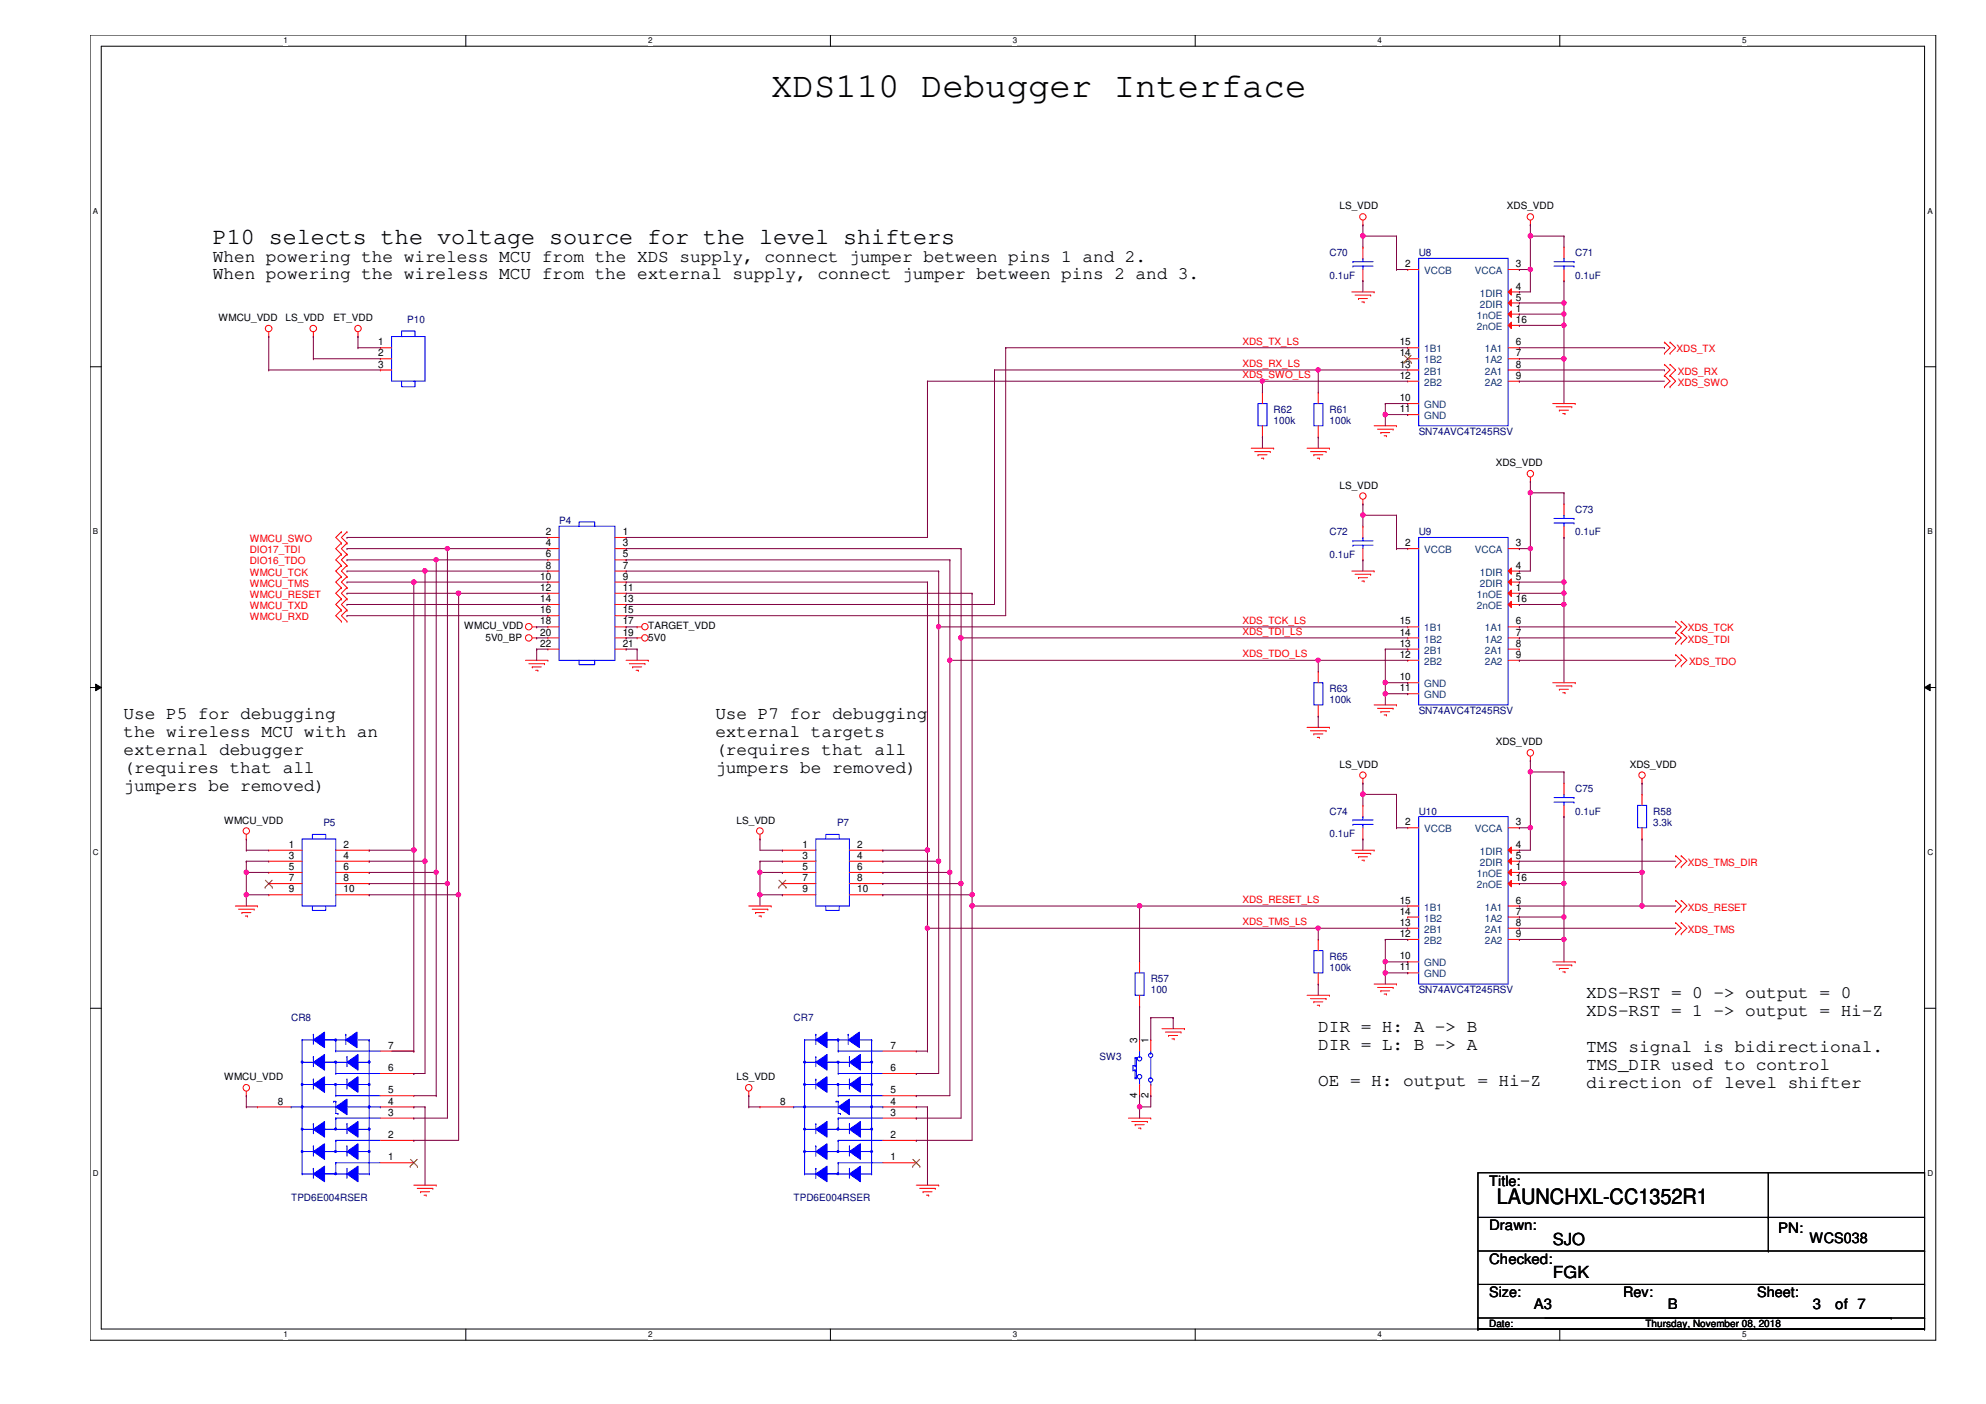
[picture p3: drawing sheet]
<svg xmlns="http://www.w3.org/2000/svg" width="420mm" height="297mm" viewBox="0 0 420 297" stroke-linecap="round" stroke-linejoin="round" font-family="sans-serif">
<defs><g id="words">
<text font-size="7.5" x="163.2" y="20.5">XDS110 Debugger Interface</text>
<text font-size="5" x="45" y="51.5">P10 selects the voltage source for the level shifters</text>
<text font-size="4.5" x="316.7" y="254.8">LAUNCHXL-CC1352R1</text>
<g font-size="3.8">
<text x="45" y="55.3">When powering the wireless MCU from the XDS supply, connect jumper between pins 1 and 2.</text>
<text x="45" y="59.1">When powering the wireless MCU from the external supply, connect jumper between pins 2 and 3.</text>
<text x="26.2" y="152.2">Use P5 for debugging</text>
<text x="26.2" y="156">the wireless MCU with an</text>
<text x="151.3" y="152.2">Use P7 for debugging</text>
<text x="151.3" y="156">external targets</text>
<text x="26.2" y="159.7">external debugger</text>
<text x="151.3" y="159.7">(requires that all</text>
<text x="26.2" y="163.5">(requires that all</text>
<text x="26.2" y="167.3">jumpers be removed)</text>
<text x="151.3" y="163.5">jumpers be removed)</text>
<text x="335.6" y="211.2">XDS-RST = 0 -&gt; output = 0</text>
<text x="335.6" y="215">XDS-RST = 1 -&gt; output = Hi-Z</text>
<text x="278.9" y="218.4">DIR = H: A -&gt; B</text>
<text x="278.9" y="222.1">DIR = L: B -&gt; A</text>
<text x="335.6" y="222.5">TMS signal is bidirectional.</text>
<text x="335.6" y="226.3">TMS_DIR used to control</text>
<text x="278.9" y="229.7">OE = H: output = Hi-Z</text>
<text x="335.6" y="230.1">direction of level shifter</text>
</g>
<g font-size="3.5">
<text x="328.5" y="263.3">SJO</text>
<text x="328.5" y="270.4">FGK</text>
</g>
<g font-size="3">
<text x="315" y="250.9">Title:</text>
<text x="315" y="260.3">Drawn:</text>
<text x="376.2" y="260.8">PN:</text>
<text x="382.8" y="262.9">WCS038</text>
<text x="315" y="267.4">Checked:</text>
<text x="315" y="274.5">Size:</text>
<text x="343.4" y="274.5">Rev:</text>
<text x="371.7" y="274.5">Sheet:</text>
<text x="324.5" y="276.9">A3</text>
<text x="352.8" y="276.9">B</text>
<text x="383.5" y="276.9">3</text>
<text x="388.3" y="276.9">of 7</text>
</g>
<g font-size="2.1">
<text x="283.4" y="44.3">LS_VDD</text>
<text x="318.8" y="44.3">XDS_VDD</text>
<text x="297.3" y="56.5">2</text>
<text x="320.7" y="56.5">3</text>
<text x="320.7" y="66">1</text>
<text x="320.7" y="61.3">4</text>
<text x="320.7" y="63.6">5</text>
<text x="46.2" y="67.9">WMCU_VDD</text>
<text x="60.4" y="67.9">LS_VDD</text>
<text x="70.6" y="67.9">ET_VDD</text>
<text x="320.7" y="68.3">16</text>
<text x="80" y="73.1">1</text>
<text x="80" y="75.4">2</text>
<text x="80" y="77.8">3</text>
<text x="296.1" y="73.1">15</text>
<text x="296.1" y="75.4">14</text>
<text x="296.1" y="77.8">13</text>
<text x="320.7" y="73.1">6</text>
<text x="320.7" y="75.4">7</text>
<text x="320.7" y="77.8">8</text>
<text x="296.1" y="80.1">12</text>
<text x="320.7" y="80.1">9</text>
<text x="296.1" y="84.9">10</text>
<text x="296.1" y="87.2">11</text>
<text x="316.4" y="98.6">XDS_VDD</text>
<text x="283.4" y="103.4">LS_VDD</text>
<text x="115.4" y="113.2">2</text>
<text x="131.7" y="113.2">1</text>
<text x="115.4" y="115.6">4</text>
<text x="115.4" y="117.9">6</text>
<text x="131.7" y="115.6">3</text>
<text x="131.7" y="117.9">5</text>
<text x="297.3" y="115.6">2</text>
<text x="320.7" y="115.6">3</text>
<text x="114.3" y="122.6">10</text>
<text x="114.3" y="125">12</text>
<text x="115.4" y="120.3">8</text>
<text x="131.7" y="120.3">7</text>
<text x="131.7" y="122.6">9</text>
<text x="131.7" y="125">11</text>
<text x="320.7" y="125">1</text>
<text x="320.7" y="120.3">4</text>
<text x="320.7" y="122.6">5</text>
<text x="114.3" y="127.4">14</text>
<text x="114.3" y="129.8">16</text>
<text x="131.7" y="127.4">13</text>
<text x="131.7" y="129.8">15</text>
<text x="320.7" y="127.4">16</text>
<text x="98.2" y="133.1">WMCU_VDD</text>
<text x="102.7" y="135.5">5V0_BP</text>
<text x="114.3" y="132.1">18</text>
<text x="114.3" y="134.5">20</text>
<text x="114.3" y="136.8">22</text>
<text x="131.7" y="132.1">17</text>
<text x="131.7" y="134.5">19</text>
<text x="131.7" y="136.8">21</text>
<text x="137.2" y="133.1">TARGET_VDD</text>
<text x="137.2" y="135.5">5V0</text>
<text x="296.1" y="132.1">15</text>
<text x="296.1" y="134.5">14</text>
<text x="296.1" y="136.8">13</text>
<text x="320.7" y="132.1">6</text>
<text x="320.7" y="134.5">7</text>
<text x="320.7" y="136.8">8</text>
<text x="296.1" y="143.9">10</text>
<text x="296.1" y="139.2">12</text>
<text x="320.7" y="139.2">9</text>
<text x="296.1" y="146.3">11</text>
<text x="316.4" y="157.7">XDS_VDD</text>
<text x="283.4" y="162.4">LS_VDD</text>
<text x="344.8" y="162.4">XDS_VDD</text>
<text x="47.4" y="174.2">WMCU_VDD</text>
<text x="61.1" y="179.4">1</text>
<text x="72.7" y="179.4">2</text>
<text x="155.8" y="174.2">LS_VDD</text>
<text x="169.8" y="179.4">1</text>
<text x="181.4" y="179.4">2</text>
<text x="297.3" y="174.6">2</text>
<text x="320.7" y="174.6">3</text>
<text x="320.7" y="179.4">4</text>
<text x="61.1" y="181.7">3</text>
<text x="61.1" y="184.1">5</text>
<text x="72.7" y="181.7">4</text>
<text x="72.7" y="184.1">6</text>
<text x="169.8" y="181.7">3</text>
<text x="169.8" y="184.1">5</text>
<text x="181.4" y="181.7">4</text>
<text x="181.4" y="184.1">6</text>
<text x="320.7" y="184.1">1</text>
<text x="320.7" y="181.7">5</text>
<text x="61.1" y="186.4">7</text>
<text x="61.1" y="188.8">9</text>
<text x="72.7" y="186.4">8</text>
<text x="72.7" y="188.8">10</text>
<text x="169.8" y="186.4">7</text>
<text x="169.8" y="188.8">9</text>
<text x="181.4" y="186.4">8</text>
<text x="181.4" y="188.8">10</text>
<text x="296.1" y="191.2">15</text>
<text x="320.7" y="191.2">6</text>
<text x="320.7" y="186.4">16</text>
<text x="296.1" y="193.5">14</text>
<text x="296.1" y="195.9">13</text>
<text x="320.7" y="193.5">7</text>
<text x="320.7" y="195.9">8</text>
<text x="296.1" y="203">10</text>
<text x="296.1" y="198.2">12</text>
<text x="320.7" y="198.2">9</text>
<text x="296.1" y="205.3">11</text>
<text x="82.1" y="221.9">7</text>
<text x="188.4" y="221.9">7</text>
<text x="240.6" y="220.7" transform="rotate(-90 240.6 220.7)">3</text>
<text x="243" y="220.7" transform="rotate(-90 243 220.7)">1</text>
<text x="82.1" y="226.6">6</text>
<text x="188.4" y="226.6">6</text>
<text x="47.4" y="228.6">WMCU_VDD</text>
<text x="58.8" y="233.7">8</text>
<text x="82.1" y="233.7">4</text>
<text x="82.1" y="231.3">5</text>
<text x="155.8" y="228.6">LS_VDD</text>
<text x="165.1" y="233.7">8</text>
<text x="188.4" y="233.7">4</text>
<text x="188.4" y="231.3">5</text>
<text x="240.6" y="232.3" transform="rotate(-90 240.6 232.3)">4</text>
<text x="243" y="232.3" transform="rotate(-90 243 232.3)">2</text>
<text x="82.1" y="236.1">3</text>
<text x="188.4" y="236.1">3</text>
<text x="82.1" y="245.5">1</text>
<text x="82.1" y="240.7">2</text>
<text x="188.4" y="245.5">1</text>
<text x="188.4" y="240.7">2</text>
<text x="315" y="280.8">Date:</text>
<text x="348.1" y="280.8">Thursday, November 08, 2018</text>
</g>
<g font-size="2.1" fill="#000080">
<text x="281.3" y="54.2">C70</text>
<text x="281.3" y="59">0.1uF</text>
<text x="300.1" y="54.2">U8</text>
<text x="333.2" y="54.2">C71</text>
<text x="333.2" y="59">0.1uF</text>
<text x="86.1" y="68.4">P10</text>
<text x="269.5" y="87.3">R62</text>
<text x="269.5" y="89.7">100k</text>
<text x="281.3" y="87.3">R61</text>
<text x="281.3" y="89.7">100k</text>
<text x="300.1" y="92">SN74AVC4T245RSV</text>
<text x="118.3" y="111">P4</text>
<text x="281.3" y="113.3">C72</text>
<text x="300.1" y="113.3">U9</text>
<text x="333.2" y="108.6">C73</text>
<text x="333.2" y="113.3">0.1uF</text>
<text x="281.3" y="118">0.1uF</text>
<text x="281.3" y="146.4">R63</text>
<text x="281.3" y="148.7">100k</text>
<text x="300.1" y="151.1">SN74AVC4T245RSV</text>
<text x="333.2" y="167.6">C75</text>
<text x="281.3" y="172.3">C74</text>
<text x="300.1" y="172.3">U10</text>
<text x="333.2" y="172.3">0.1uF</text>
<text x="349.8" y="172.3">R58</text>
<text x="68.4" y="174.7">P5</text>
<text x="177.1" y="174.7">P7</text>
<text x="281.3" y="177.1">0.1uF</text>
<text x="349.8" y="174.7">3.3k</text>
<text x="281.3" y="203.1">R65</text>
<text x="243.5" y="207.8">R57</text>
<text x="281.3" y="205.4">100k</text>
<text x="243.5" y="210.1">100</text>
<text x="300.1" y="210.1">SN74AVC4T245RSV</text>
<text x="61.6" y="216.1">CR8</text>
<text x="167.9" y="216.1">CR7</text>
<text x="232.6" y="224.3">SW3</text>
<text x="61.6" y="254.1">TPD6E004RSER</text>
<text x="167.9" y="254.1">TPD6E004RSER</text>
</g>
<g font-size="2.1" fill="#004080">
<text x="301.3" y="58">VCCB</text>
<text x="312" y="58">VCCA</text>
<text x="313.1" y="62.7">1DIR</text>
<text x="313.1" y="65.1">2DIR</text>
<text x="312.5" y="67.4">1nOE</text>
<text x="312.5" y="69.8">2nOE</text>
<text x="301.3" y="74.5">1B1</text>
<text x="301.3" y="76.9">1B2</text>
<text x="314.1" y="74.5">1A1</text>
<text x="314.1" y="76.9">1A2</text>
<text x="301.3" y="79.2">2B1</text>
<text x="301.3" y="81.6">2B2</text>
<text x="314.1" y="79.2">2A1</text>
<text x="314.1" y="81.6">2A2</text>
<text x="301.3" y="86.4">GND</text>
<text x="301.3" y="88.7">GND</text>
<text x="301.3" y="117.1">VCCB</text>
<text x="312" y="117.1">VCCA</text>
<text x="313.1" y="121.8">1DIR</text>
<text x="313.1" y="124.1">2DIR</text>
<text x="312.5" y="126.5">1nOE</text>
<text x="312.5" y="128.9">2nOE</text>
<text x="301.3" y="133.6">1B1</text>
<text x="301.3" y="135.9">1B2</text>
<text x="314.1" y="133.6">1A1</text>
<text x="314.1" y="135.9">1A2</text>
<text x="301.3" y="138.3">2B1</text>
<text x="301.3" y="140.7">2B2</text>
<text x="314.1" y="138.3">2A1</text>
<text x="314.1" y="140.7">2A2</text>
<text x="301.3" y="145.4">GND</text>
<text x="301.3" y="147.7">GND</text>
<text x="301.3" y="176.1">VCCB</text>
<text x="312" y="176.1">VCCA</text>
<text x="312.5" y="185.5">1nOE</text>
<text x="313.1" y="180.8">1DIR</text>
<text x="313.1" y="183.2">2DIR</text>
<text x="312.5" y="187.9">2nOE</text>
<text x="301.3" y="192.7">1B1</text>
<text x="301.3" y="195">1B2</text>
<text x="301.3" y="197.4">2B1</text>
<text x="314.1" y="192.7">1A1</text>
<text x="314.1" y="195">1A2</text>
<text x="314.1" y="197.4">2A1</text>
<text x="301.3" y="199.7">2B2</text>
<text x="314.1" y="199.7">2A2</text>
<text x="301.3" y="204.5">GND</text>
<text x="301.3" y="206.8">GND</text>
</g>
<g font-size="2.1" fill="#f00">
<text x="262.8" y="72.9">XDS_TX_LS</text>
<text x="262.8" y="77.6">XDS_RX_LS</text>
<text x="354.7" y="74.5">XDS_TX</text>
<text x="262.8" y="80">XDS_SWO_LS</text>
<text x="355" y="79.3">XDS_RX</text>
<text x="355" y="81.7">XDS_SWO</text>
<text x="52.8" y="114.7">WMCU_SWO</text>
<text x="52.8" y="117.1">DIO17_TDI</text>
<text x="52.8" y="119.4">DIO16_TDO</text>
<text x="52.8" y="121.8">WMCU_TCK</text>
<text x="52.8" y="124.2">WMCU_TMS</text>
<text x="52.8" y="126.5">WMCU_RESET</text>
<text x="52.8" y="128.9">WMCU_TXD</text>
<text x="52.8" y="131.2">WMCU_RXD</text>
<text x="262.8" y="132">XDS_TCK_LS</text>
<text x="262.8" y="134.3">XDS_TDI_LS</text>
<text x="357.1" y="133.6">XDS_TCK</text>
<text x="357.1" y="136">XDS_TDI</text>
<text x="262.8" y="139">XDS_TDO_LS</text>
<text x="357.3" y="140.7">XDS_TDO</text>
<text x="357.1" y="183.2">XDS_TMS_DIR</text>
<text x="262.8" y="191">XDS_RESET_LS</text>
<text x="262.8" y="195.7">XDS_TMS_LS</text>
<text x="357.1" y="192.7">XDS_RESET</text>
<text x="357.1" y="197.4">XDS_TMS</text>
</g>
<g font-size="1.7">
<text x="60" y="9.2">1</text>
<text x="137.1" y="9.2">2</text>
<text x="214.2" y="9.2">3</text>
<text x="291.4" y="9.2">4</text>
<text x="368.6" y="9.2">5</text>
<text x="19.6" y="45.2">A</text>
<text x="407.8" y="45.2">A</text>
<text x="19.6" y="113">B</text>
<text x="407.8" y="113">B</text>
<text x="19.6" y="180.9">C</text>
<text x="407.8" y="180.9">C</text>
<text x="19.6" y="248.8">D</text>
<text x="407.8" y="248.8">D</text>
<text x="60" y="283">1</text>
<text x="137.1" y="283">2</text>
<text x="214.2" y="283">3</text>
<text x="291.4" y="283">4</text>
<text x="368.6" y="283">5</text>
</g>
</g></defs>
<path d="M19.1 7.4h390.4v276.1h-390.4zM21.4 9.8h385.8v271.4h-385.8z" fill="none" stroke="#000" stroke-width=".21"/>
<g fill="#fff">
<path d="M60 7.7h.9v1.9h-.9z"/>
<path d="M60 281.4h.9v1.9h-.9z"/>
</g>
<path d="M98.6 7.4v2.4M98.6 281.2v2.3" fill="none" stroke="#000" stroke-width=".21"/>
<g fill="#fff">
<path d="M137.1 7.7h.9v1.9h-.9z"/>
<path d="M137.1 281.4h.9v1.9h-.9z"/>
</g>
<path d="M175.7 7.4v2.4M175.7 281.2v2.3" fill="none" stroke="#000" stroke-width=".21"/>
<g fill="#fff">
<path d="M214.2 7.7h1v1.9h-1z"/>
<path d="M214.2 281.4h1v1.9h-1z"/>
</g>
<path d="M252.9 7.4v2.4M252.9 281.2v2.3" fill="none" stroke="#000" stroke-width=".21"/>
<g fill="#fff">
<path d="M291.4 7.7h1v1.9h-1z"/>
<path d="M291.4 281.4h1v1.9h-1z"/>
</g>
<path d="M330 7.4v2.4M330 281.2v2.3" fill="none" stroke="#000" stroke-width=".21"/>
<g fill="#fff">
<path d="M368.6 7.7h.9v1.9h-.9z"/>
<path d="M368.6 281.4h.9v1.9h-.9z"/>
<path d="M19.6 43.7h1.2v1.9h-1.2z"/>
<path d="M407.8 43.7h1.1v1.9h-1.1z"/>
<path d="M19.6 111.5h1.2v1.9h-1.2z"/>
<path d="M407.8 111.5h1.1v1.9h-1.1z"/>
</g>
<path d="M19.1 77.6h2.3M407.2 77.6h2.3" fill="none" stroke="#000" stroke-width=".21"/>
<g fill="#fff">
<path d="M19.6 179.4h1.3v1.9h-1.3z"/>
<path d="M407.8 179.4h1.2v1.9h-1.2z"/>
</g>
<path d="M19.1 145.5h2.3M20.2 144.7l1.2 .8-1.2 .6zM407.2 145.5l1.1-.8v1.4zM407.2 145.5h2.3" fill="none" stroke="#000" stroke-width=".21"/>
<path d="M20.2 144.7l1.2 .8-1.2 .6zM407.2 145.5l1.1-.8v1.4z" fill="#000"/>
<g fill="#fff">
<path d="M19.6 247.2h1.3v1.9h-1.3z"/>
<path d="M407.8 247.2h1.2v1.9h-1.2z"/>
</g>
<g fill="none" stroke="#000" stroke-width=".21">
<path d="M19.1 213.3h2.3M407.2 213.3h2.3M312.7 248.1h94.5v30.7h-94.5zM312.7 257.6h94.5M374.1 257.6h.1M374.1 248.1v16.6M407.2 257.6h.1M312.7 264.7h94.5M312.7 271.7h94.5M312.7 278.8v2.4M326.9 278.8h73.2M374.1 264.7h.1"/>
<path d="M400.1 278.8h.1M407.2 264.7h.1M407.2 271.7h.1M407.2 278.8h.1M407.2 278.8v2.4M312.7 281.2h.1M312.7 281.2h94.5M407.2 281.2h.1"/>
</g>
<g fill="none" stroke="#f00" stroke-width=".21">
<path d="M288.3 47.6h.1M288.3 46.6v1M323.8 47.6h.1M323.8 46.6v1M56.9 71.2h.1M56.9 70.2v1M66.3 71.2h.1M66.3 70.2v1M75.7 71.2h.1M75.7 70.2v1M286 61.8h4.7M286.7 62.4h3.3"/>
<path d="M287.4 63.2h.1M287.4 63.2h1.9M288.1 63.9h.5M288.6 63.9h.1M290 62.4h.1M290.7 61.8h.1M352.1 72.4h.1M352.1 74.8h.1M352.1 77.1h.1M352.1 79.5h.1M352.1 72.4l1.2 1.2-1.2 1.2M352.1 77.1l1.2 1.2-1.2 1.2"/>
<path d="M352.1 79.5l1.2 1.1-1.2 1.2M353.3 72.4h.1M353.3 74.8h.1M353.3 77.1h.1M353.3 79.5h.1M353.3 72.4l1.2 1.2-1.2 1.2M353.3 77.1l1.2 1.2-1.2 1.2M353.3 79.5l1.2 1.1-1.2 1.2M264.7 94.8h4.8M265.4 95.5h3.3M266.1 96.2h.1M266.1 96.2h2"/>
<path d="M266.9 96.9h.4M267.3 96.9h.1M268.7 95.5h.1M269.5 94.8h.1M276.5 94.8h4.8M277.2 95.5h3.3M278 96.2h.1M278 96.2h1.9M278.7 96.9h.4M279.1 96.9h.1M280.5 95.5h.1M281.3 94.8h.1"/>
<path d="M290.7 90.1h4.7M291.4 90.8h3.3M292.1 91.5h.1M292.1 91.5h1.9M292.8 92.2h.5M293.3 92.2h.1M294.7 90.8h.1M295.4 90.1h.1M328.5 85.4h4.7M329.2 86.1h3.3M329.9 86.8h.1M329.9 86.8h1.9"/>
<path d="M330.6 87.5h.5M331.1 87.5h.1M332.5 86.1h.1M333.2 85.4h.1M352.1 81.8h.1M353.3 81.8h.1M72.2 112.5h.1M72.2 114.9h.1M72.2 117.3h.1M72.2 119.6h.1M72.2 112.5l-1.2 1.2 1.2 1.2M72.2 114.9l-1.2 1.2 1.2 1.2"/>
<path d="M72.2 117.3l-1.2 1.1 1.2 1.2M72.2 119.6l-1.2 1.2 1.2 1.2M73.4 112.5h.1M73.4 114.9h.1M73.4 117.3h.1M73.4 119.6h.1M73.4 112.5l-1.2 1.2 1.2 1.2M73.4 114.9l-1.2 1.2 1.2 1.2M73.4 117.3l-1.2 1.1 1.2 1.2M73.4 119.6l-1.2 1.2 1.2 1.2M288.3 106.6h.1M288.3 105.7v.9"/>
<path d="M323.8 101.9h.1M323.8 101v.9M72.2 122h.1M72.2 124.3h.1M72.2 126.7h.1M72.2 129.1h.1M72.2 131.4h.1M72.2 122l-1.2 1.1 1.2 1.2M72.2 124.3l-1.2 1.2 1.2 1.2M72.2 126.7l-1.2 1.2 1.2 1.2M72.2 129.1l-1.2 1.2 1.2 1.1M73.4 122h.1"/>
<path d="M73.4 124.3h.1M73.4 126.7h.1M73.4 129.1h.1M73.4 131.4h.1M73.4 122l-1.2 1.1 1.2 1.2M73.4 124.3l-1.2 1.2 1.2 1.2M73.4 126.7l-1.2 1.2 1.2 1.2M73.4 129.1l-1.2 1.2 1.2 1.1M111.2 139.7h4.7M112.6 132.6h.9M112.6 135h.9M113.5 132.6h.1"/>
<path d="M113.5 135h.1M115.9 139.7h.1M132.5 139.7h4.7M134.8 132.6h.1M134.8 135h.1M134.8 132.6h1M134.8 135h1M137.2 139.7h.1M286 120.8h4.7M286.7 121.5h3.3M287.4 122.2h.1M287.4 122.2h1.9"/>
<path d="M288.1 122.9h.5M288.6 122.9h.1M290 121.5h.1M290.7 120.8h.1M354.5 131.4h.1M354.5 133.8h.1M354.5 136.1h.1M354.5 138.5h.1M354.5 131.4l1.2 1.2-1.2 1.2M354.5 133.8l1.2 1.2-1.2 1.1M354.5 138.5l1.2 1.2-1.2 1.2M355.7 131.4h.1"/>
<path d="M355.7 133.8h.1M355.7 136.1h.1M355.7 138.5h.1M355.7 131.4l1.2 1.2-1.2 1.2M355.7 133.8l1.2 1.2-1.2 1.1M355.7 138.5l1.2 1.2-1.2 1.2M111.9 140.4h3.3M112.6 141.1h.1M112.6 141.1h1.9M113.3 141.8h.5M113.8 141.8h.1M115.2 140.4h.1"/>
<path d="M133.1 140.4h3.3M133.9 141.1h.1M133.9 141.1h1.9M134.6 141.8h.4M135 141.8h.1M136.4 140.4h.1M276.5 153.9h4.8M277.2 154.6h3.3M278 155.3h.1M278 155.3h1.9M278.7 156h.4M279.1 156h.1"/>
<path d="M280.5 154.6h.1M281.3 153.9h.1M290.7 149.1h4.7M291.4 149.9h3.3M292.1 150.6h.1M292.1 150.6h1.9M292.8 151.3h.5M293.3 151.3h.1M294.7 149.9h.1M295.4 149.1h.1M328.5 144.4h4.7M329.2 145.1h3.3"/>
<path d="M329.9 145.8h.1M329.9 145.8h1.9M330.6 146.6h.5M331.1 146.6h.1M332.5 145.1h.1M333.2 144.4h.1M354.5 140.9h.1M355.7 140.9h.1M52.1 177.5h.1M52.1 176.5v1M160.8 177.5h.1M160.8 176.5v1"/>
<path d="M286 179.9h4.7M288.3 165.7h.1M288.3 164.7v1M290.7 179.9h.1M323.8 161h.1M323.8 160v1M347.4 165.7h.1M347.4 164.7v1M49.8 191.7h4.7M50.5 192.4h3.3M51.2 193.1h.1M51.2 193.1h1.9"/>
<path d="M51.9 193.8h.5M52.4 193.8h.1M53.8 192.4h.1M54.5 191.7h.1M158.4 191.7h4.8M159.1 192.4h3.3M159.9 193.1h.1M159.9 193.1h1.9M160.6 193.8h.4M161 193.8h.1M162.4 192.4h.1M163.2 191.7h.1"/>
<path d="M286.7 180.6h3.3M287.4 181.3h.1M287.4 181.3h1.9M288.1 182h.5M288.6 182h.1M290 180.6h.1M319.1 191.7h2.3M319.1 194h2.3M319.1 196.4h2.3M319.1 198.8h2.3M321.4 191.7h.1M321.4 194h.1"/>
<path d="M321.4 196.4h.1M321.4 198.8h.1M354.5 181.1h.1M354.5 183.4h.1M354.5 190.5h.1M354.5 192.9h.1M354.5 195.2h.1M354.5 197.6h.1M354.5 181.1l1.2 1.1-1.2 1.2M354.5 190.5l1.2 1.2-1.2 1.2M354.5 195.2l1.2 1.2-1.2 1.2M355.7 181.1h.1"/>
<path d="M355.7 183.4h.1M355.7 190.5h.1M355.7 192.9h.1M355.7 195.2h.1M355.7 197.6h.1M355.7 181.1l1.2 1.1-1.2 1.2M355.7 190.5l1.2 1.2-1.2 1.2M355.7 195.2l1.2 1.2-1.2 1.2M245.8 217.6h4.8M246.5 218.4h3.4M247.2 219.1h.1M247.2 219.1h1.9"/>
<path d="M247.9 219.8h.5M248.4 219.8h.1M249.9 218.4h.1M250.6 217.6h.1M276.5 210.6h4.8M277.2 211.3h3.3M278 212h.1M278 212h1.9M278.7 212.7h.4M279.1 212.7h.1M280.5 211.3h.1M281.3 210.6h.1"/>
<path d="M290.7 208.2h4.7M291.4 208.9h3.3M292.1 209.6h.1M292.1 209.6h1.9M292.8 210.3h.5M293.3 210.3h.1M294.7 208.9h.1M295.4 208.2h.1M297.8 203.5h.1M297.8 203.5h2.3M328.5 203.5h4.7M329.2 204.2h3.3"/>
<path d="M329.9 204.9h.1M329.9 204.9h1.9M330.6 205.6h.5M331.1 205.6h.1M332.5 204.2h.1M333.2 203.5h.1M52.1 231.8h.1M52.1 230.9v.9M158.4 231.8h.1M158.4 230.9v.9M238.8 236.6h4.7M239.4 237.3h3.3"/>
<path d="M240.2 238h.1M240.2 238h1.9M240.9 238.7h.4M241.3 238.7h.1M242.7 237.3h.1M243.5 236.6h.1M87.5 250.7h4.8M88.3 251.4h3.3M89 252.1h.1M89 252.1h1.9M89.7 252.9h.5M90.2 252.9h.1"/>
<path d="M91.6 251.4h.1M92.3 250.7h.1M193.8 250.7h4.8M194.6 251.4h3.3M195.3 252.1h.1M195.3 252.1h1.9M196 252.9h.5M196.5 252.9h.1M197.9 251.4h.1M198.6 250.7h.1"/>
<circle cx="288.3" cy="45.9" r=".68"/>
<circle cx="323.8" cy="45.9" r=".68"/>
<circle cx="56.8" cy="69.5" r=".69"/>
<circle cx="66.3" cy="69.5" r=".69"/>
<circle cx="75.7" cy="69.5" r=".68"/>
<circle cx="288.3" cy="104.9" r=".68"/>
<circle cx="323.8" cy="100.2" r=".68"/>
<circle cx="111.9" cy="135" r=".69"/>
<circle cx="111.9" cy="132.6" r=".69"/>
<circle cx="136.4" cy="135" r=".68"/>
<circle cx="136.4" cy="132.6" r=".68"/>
<circle cx="323.8" cy="159.3" r=".68"/>
<circle cx="52.1" cy="175.8" r=".68"/>
<circle cx="160.8" cy="175.8" r=".69"/>
<circle cx="288.3" cy="164" r=".68"/>
<circle cx="347.4" cy="164" r=".68"/>
<circle cx="52.1" cy="230.1" r=".68"/>
<circle cx="158.4" cy="230.1" r=".68"/>
</g>
<path d="M300.1 172.8h19v35.4h-19z" fill="none" stroke="#00f" stroke-width=".21"/>
<path d="M319.7 183.9v1.4l-.6-.7z" fill="#f00"/>
<path d="M319.1 184.6h2.3M319.7 183.9v1.4l-.6-.7zM321.4 184.6h.1" fill="none" stroke="#f00" stroke-width=".21"/>
<path d="M319.7 186.3v1.3l-.6-.7z" fill="#f00"/>
<path d="M319.1 175.1h2.3M321.4 175.1h.1M319.1 186.9h2.3M319.7 186.3v1.3l-.6-.7zM321.4 186.9h.1M297.8 205.8h.1M297.8 205.8h2.3" fill="none" stroke="#f00" stroke-width=".21"/>
<path d="M319.7 179.2v1.4l-.6-.7z" fill="#f00"/>
<path d="M319.1 179.9h2.3M319.7 179.2v1.4l-.6-.7zM321.4 179.9h.1" fill="none" stroke="#f00" stroke-width=".21"/>
<path d="M319.7 181.5v1.4l-.6-.7z" fill="#f00"/>
<g fill="none" stroke="#f00" stroke-width=".21">
<path d="M288.3 52.3h.1M288.3 59.4h.1M288.3 52.3v2.4M288.3 57v2.4M297.8 175.1h.1M297.8 175.1h2.3M297.8 191.7h.1M297.8 194h.1M297.8 196.4h.1M297.8 198.8h.1M297.8 191.7h2.3M297.8 194h2.3"/>
<path d="M297.8 196.4h2.3M297.8 198.8h2.3M319.1 182.2h2.3M319.7 181.5v1.4l-.6-.7zM321.4 182.2h.1"/>
</g>
<path d="M286.2 56.3h.1M286.2 55.4h.1M286.2 56.3h4.3M286.2 55.4h4.3M288.3 56.3h.1M288.3 54.7h.1M288.3 54.7v.7M288.3 56.3v.7" fill="none" stroke="#00f" stroke-width=".21"/>
<path d="M172.6 248.4l2.4-1.7v3.3z" fill-rule="evenodd" fill="#00f"/>
<path d="M170.2 248.4h.1M170.2 248.4h2.4M172.6 248.4l2.4-1.7v3.3zM172.6 247.2h.1M172.6 247.2v2.1M175 248.4h.1M175 248.4h4.7M179.7 248.4h.1M182 248.4h2.4M184.4 248.4h.1" fill="none" stroke="#00f" stroke-width=".21"/>
<path d="M172.6 243.6l2.4-1.6v3.3z" fill-rule="evenodd" fill="#00f"/>
<path d="M170.2 243.6h.1M170.2 243.6h2.4M172.6 243.6l2.4-1.6v3.3zM172.6 242.4h.1M172.6 242.4v2.2M175 243.6h.1M175 243.6h4.7M179.7 243.6h.1M182 243.6h2.4M184.4 243.6h.1" fill="none" stroke="#00f" stroke-width=".21"/>
<path d="M172.6 238.9l2.4-1.6v3.3z" fill-rule="evenodd" fill="#00f"/>
<path d="M170.2 238.9h.1M170.2 238.9h2.4M172.6 238.9l2.4-1.6v3.3zM172.6 237.7h.1M172.6 237.7v2.2M175 238.9h.1M175 238.9h4.7M179.7 238.9h.1M182 238.9h2.4M184.4 238.9h.1" fill="none" stroke="#00f" stroke-width=".21"/>
<path d="M172.6 229.4l2.4-1.6v3.3z" fill-rule="evenodd" fill="#00f"/>
<path d="M170.2 229.4h.1M170.2 229.4h2.4M172.6 229.4l2.4-1.6v3.3zM172.6 228.3h.1M172.6 228.3v2.1M175 229.4h.1M175 229.4h4.9M179.9 229.4h.1M182 229.4h2.4M184.4 229.4h.1" fill="none" stroke="#00f" stroke-width=".21"/>
<path d="M172.6 224.7l2.4-1.6v3.3z" fill-rule="evenodd" fill="#00f"/>
<path d="M170.2 224.7h.1M170.2 224.7h2.4M172.6 224.7l2.4-1.6v3.3zM172.6 223.6h.1M172.6 223.6v2.1M175 224.7h.1M175 224.7h4.7M179.7 224.7h.1M182 224.7h2.4M184.4 224.7h.1" fill="none" stroke="#00f" stroke-width=".21"/>
<path d="M172.6 220l2.4-1.6v3.3z" fill-rule="evenodd" fill="#00f"/>
<path d="M172.6 218.8h.1M172.6 218.8v2.2M170.2 220h.1M170.2 220h2.4M172.6 220l2.4-1.6v3.3zM175 220h.1M175 220h4.9M179.9 220h.1" fill="none" stroke="#00f" stroke-width=".21"/>
<path d="M177.3 234.2l2.4-1.7v3.3z" fill-rule="evenodd" fill="#00f"/>
<g fill="none" stroke="#00f" stroke-width=".21">
<path d="M167.9 234.2h.1M167.9 234.2h9.4M170.2 234.2h.1M176.9 233h.1M176.9 233h.4M177.3 234.2l2.4-1.7v3.3zM177.3 233h.1M177.3 236.6h.1M177.3 231.8h.1M177.3 227.1h.1M177.3 222.4h.1M177.3 229.4h.1"/>
<path d="M177.3 224.7h.1M177.3 220h.1M177.3 220v2.4M177.3 224.7v2.4M177.3 229.4v2.4M177.3 233v2.6h.5M177.3 236.6v2.3M177.3 236.6h9.5M177.3 231.8h9.5M177.3 227.1h9.5M177.3 222.4h9.5M177.8 235.6h.1"/>
<path d="M179.7 234.2h7.1M184.4 234.2h.1M186.8 234.2h.1M177.3 246h.1M177.3 241.3h.1M177.3 241.3v2.3M177.3 246v2.4M177.3 246h9.5M177.3 241.3h9.5"/>
</g>
<path d="M184.3 243.5h.2v.3h-.2z" fill-rule="evenodd" fill="#00f"/>
<path d="M184.3 243.5h.2v.3h-.2z" fill="none" stroke="#00f" stroke-width=".21"/>
<path d="M170.1 229.3h.3v.3h-.3z" fill-rule="evenodd" fill="#00f"/>
<path d="M170.1 229.3h.3v.3h-.3z" fill="none" stroke="#00f" stroke-width=".21"/>
<path d="M170.1 224.6h.3v.2h-.3z" fill-rule="evenodd" fill="#00f"/>
<path d="M170.1 224.6h.3v.2h-.3z" fill="none" stroke="#00f" stroke-width=".21"/>
<path d="M184.3 224.6h.2v.2h-.2z" fill-rule="evenodd" fill="#00f"/>
<path d="M184.3 224.6h.2v.2h-.2z" fill="none" stroke="#00f" stroke-width=".21"/>
<path d="M184.3 229.3h.2v.3h-.2z" fill-rule="evenodd" fill="#00f"/>
<path d="M184.3 229.3h.2v.3h-.2z" fill="none" stroke="#00f" stroke-width=".21"/>
<path d="M177.1 219.9h.3v.2h-.3z" fill-rule="evenodd" fill="#00f"/>
<path d="M177.1 219.9h.3v.2h-.3z" fill="none" stroke="#00f" stroke-width=".21"/>
<path d="M177.1 224.6h.3v.2h-.3z" fill-rule="evenodd" fill="#00f"/>
<path d="M177.1 224.6h.3v.2h-.3z" fill="none" stroke="#00f" stroke-width=".21"/>
<path d="M177.1 229.3h.3v.3h-.3z" fill-rule="evenodd" fill="#00f"/>
<path d="M177.1 229.3h.3v.3h-.3z" fill="none" stroke="#00f" stroke-width=".21"/>
<path d="M177.1 238.7h.3v.3h-.3z" fill-rule="evenodd" fill="#00f"/>
<path d="M177.1 238.7h.3v.3h-.3z" fill="none" stroke="#00f" stroke-width=".21"/>
<path d="M177.1 243.5h.3v.3h-.3z" fill-rule="evenodd" fill="#00f"/>
<path d="M177.1 243.5h.3v.3h-.3z" fill="none" stroke="#00f" stroke-width=".21"/>
<path d="M177.1 248.2h.3v.3h-.3z" fill-rule="evenodd" fill="#00f"/>
<path d="M177.1 248.2h.3v.3h-.3z" fill="none" stroke="#00f" stroke-width=".21"/>
<path d="M170.1 243.5h.3v.3h-.3z" fill-rule="evenodd" fill="#00f"/>
<path d="M170.1 243.5h.3v.3h-.3z" fill="none" stroke="#00f" stroke-width=".21"/>
<path d="M170.1 238.7h.3v.3h-.3z" fill-rule="evenodd" fill="#00f"/>
<path d="M170.1 238.7h.3v.3h-.3zM182 220h2.4M184.4 220h.1M179.7 247.2h.1M179.7 247.2v2.1" fill="none" stroke="#00f" stroke-width=".21"/>
<path d="M179.7 248.4l2.3-1.7v3.3z" fill-rule="evenodd" fill="#00f"/>
<path d="M179.7 248.4l2.3-1.7v3.3zM179.7 242.4h.1M179.7 242.4v2.2" fill="none" stroke="#00f" stroke-width=".21"/>
<path d="M179.7 243.6l2.3-1.6v3.3z" fill-rule="evenodd" fill="#00f"/>
<path d="M179.7 237.7h.1M179.7 237.7v2.2M179.7 243.6l2.3-1.6v3.3z" fill="none" stroke="#00f" stroke-width=".21"/>
<path d="M179.7 238.9l2.3-1.6v3.3z" fill-rule="evenodd" fill="#00f"/>
<path d="M179.7 238.9l2.3-1.6v3.3zM179.7 228.3h.1M179.7 228.3v2.1" fill="none" stroke="#00f" stroke-width=".21"/>
<path d="M179.7 229.4l2.3-1.6v3.3z" fill-rule="evenodd" fill="#00f"/>
<path d="M179.7 229.4l2.3-1.6v3.3zM179.7 223.6h.1M179.7 223.6v2.1" fill="none" stroke="#00f" stroke-width=".21"/>
<path d="M179.7 224.7l2.3-1.6v3.3z" fill-rule="evenodd" fill="#00f"/>
<path d="M179.5 218.8h.1M179.5 218.8v2.2M179.7 224.7l2.3-1.6v3.3z" fill="none" stroke="#00f" stroke-width=".21"/>
<path d="M179.5 220l2.3-1.6v3.3z" fill-rule="evenodd" fill="#00f"/>
<path d="M179.5 220l2.3-1.6v3.3z" fill="none" stroke="#00f" stroke-width=".21"/>
<path d="M184.3 234h.2v.3h-.2z" fill-rule="evenodd" fill="#00f"/>
<path d="M184.3 234h.2v.3h-.2z" fill="none" stroke="#00f" stroke-width=".21"/>
<path d="M170.1 234h.3v.3h-.3z" fill-rule="evenodd" fill="#00f"/>
<path d="M170.1 234h.3v.3h-.3z" fill="none" stroke="#00f" stroke-width=".21"/>
<path d="M184.3 238.7h.2v.3h-.2z" fill-rule="evenodd" fill="#00f"/>
<g fill="none" stroke="#00f" stroke-width=".21">
<path d="M118.3 111.3h11.8v28.4h-11.8zM122.5 111.3v-.9h3.3v.9M300.1 113.7h19v35.4h-19zM122.5 139.7v.9h3.3v-.9M278 144.4h1.9v4.7h-1.9zM328.8 169.7h4.2M328.8 168.7h4.2M330.9 169.7h.1M330.9 168.1h.1M330.9 168.1v.6M330.9 169.7v.7M333 169.7h.1"/>
<path d="M333 168.7h.1M240.2 205.8h1.9v4.8h-1.9zM170.2 220h.1M170.2 220v28.4M184.3 238.7h.2v.3h-.2zM184.4 220h.1M184.4 220v28.4"/>
</g>
<g fill="none" stroke="#f00" stroke-width=".21">
<path d="M115.9 113.7h.1M115.9 116.1h.1M115.9 118.4h.1M115.9 113.7h2.4M115.9 116.1h2.4M115.9 118.4h2.4M130.1 113.7h2.4M130.1 116.1h2.4M130.1 118.4h2.4M132.5 113.7h.1M132.5 116.1h.1M132.5 118.4h.1"/>
<path d="M115.9 120.8h.1M115.9 123.1h.1M115.9 125.5h.1M115.9 127.9h.1M115.9 130.3h.1M115.9 132.6h.1M115.9 135h.1M115.9 137.3h.1M115.9 120.8h2.4M115.9 123.1h2.4M115.9 125.5h2.4M115.9 127.9h2.4"/>
<path d="M115.9 130.3h2.4M115.9 132.6h2.4M115.9 135h2.4M115.9 137.3h2.4M130.1 120.8h2.4M130.1 123.1h2.4M130.1 125.5h2.4M130.1 127.9h2.4M130.1 130.3h2.4M130.1 132.6h2.4M130.1 135h2.4M130.1 137.3h2.4"/>
<path d="M132.5 120.8h.1M132.5 123.1h.1M132.5 125.5h.1M132.5 127.9h.1M132.5 130.3h.1M132.5 132.6h.1M132.5 135h.1M132.5 137.3h.1M319.1 132.6h2.3M319.1 135h2.3M319.1 137.3h2.3M319.1 139.7h2.3"/>
<path d="M321.4 132.6h.1M321.4 135h.1M321.4 137.3h.1M321.4 139.7h.1M278.9 151.5h.1M278.9 142.1h.1M278.9 142.1v2.3M278.9 149.1v2.4M297.8 144.4h.1M297.8 144.4h2.3M330.9 165.7h.1M330.9 172.8h.1"/>
<path d="M330.9 165.7v2.4M330.9 170.4v2.4M241.1 212.9h.1M241.1 203.5h.1M241.1 203.5v2.3M241.1 210.6v2.3M160.8 234.2h.1M160.8 234.2h7.1M186.8 236.6h7M186.8 234.2h7M186.8 231.8h7M186.8 227.1h7"/>
<path d="M186.8 222.4h7M193.8 236.6h.1M193.8 234.2h.1M193.8 231.8h.1M193.8 227.1h.1M193.8 222.4h.1M186.8 246h7M186.8 241.3h7M193.8 246h.1M193.8 241.3h.1"/>
</g>
<path d="M193.1 246.8h.1M193.1 245.3l1.5 1.5M194.6 245.3l-1.5 1.5M194.6 246.8h.1" fill="none" stroke="#804000" stroke-width=".21"/>
<path d="M319.7 124.8v1.4l-.6-.7z" fill="#f00"/>
<path d="M319.1 125.5h2.3M319.7 124.8v1.4l-.6-.7zM321.4 125.5h.1" fill="none" stroke="#f00" stroke-width=".21"/>
<path d="M319.7 127.2v1.4l-.6-.7z" fill="#f00"/>
<path d="M319.1 116.1h2.3M321.4 116.1h.1M319.1 127.9h2.3M319.7 127.2v1.4l-.6-.7zM321.4 127.9h.1M297.8 146.8h.1M297.8 146.8h2.3" fill="none" stroke="#f00" stroke-width=".21"/>
<path d="M319.7 120.1v1.4l-.6-.7z" fill="#f00"/>
<path d="M319.1 120.8h2.3M319.7 120.1v1.4l-.6-.7zM321.4 120.8h.1" fill="none" stroke="#f00" stroke-width=".21"/>
<path d="M319.7 122.5v1.3l-.6-.7z" fill="#f00"/>
<g fill="none" stroke="#f00" stroke-width=".21">
<path d="M319.1 73.6h2.3M319.1 75.9h2.3M319.1 78.3h2.3M321.4 73.6h.1M321.4 75.9h.1M321.4 78.3h.1M297.8 85.4h.1M297.8 85.4h2.3M319.1 80.6h2.3M321.4 80.6h.1M297.8 116.1h.1M297.8 116.1h2.3"/>
<path d="M297.8 132.6h.1M297.8 135h.1M297.8 137.3h.1M297.8 139.7h.1M297.8 132.6h2.3M297.8 135h2.3M297.8 137.3h2.3M297.8 139.7h2.3M319.1 123.1h2.3M319.7 122.5v1.3l-.6-.7zM321.4 123.1h.1M56.9 179.9h.1"/>
<path d="M56.9 179.9h7M71 179.9h7.1M78.1 179.9h.1M347.4 177.5h.1M347.4 168.1h.1M347.4 168.1v2.3M347.4 175.1v2.4M56.9 182.2h.1M56.9 184.6h.1M56.9 186.9h.1M56.9 189.3h.1M56.9 182.2h7"/>
<path d="M56.9 184.6h7M56.9 186.9h7M56.9 189.3h7M71 182.2h7.1M71 184.6h7.1M71 186.9h7.1M71 189.3h7.1M78.1 182.2h.1M78.1 184.6h.1M78.1 186.9h.1M78.1 189.3h.1M241.1 220h.1"/>
<path d="M241.1 231.8h.1M241.1 220v2.4M241.1 229.4v2.4M243.5 220h.1M243.5 231.8h.1M243.5 220v2.4M243.5 229.4v2.4"/>
</g>
<g fill="none" stroke="#00f" stroke-width=".21">
<path d="M300.1 54.7h19v35.4h-19zM63.9 177.5h7.1v14.2h-7.1zM66.1 177.5v-1h2.8v1M346.5 170.4h1.9v4.7h-1.9zM66.1 191.7v.9h2.8v-.9M239.7 226.4h.1M239.7 226.4h.5M240.2 228h.1M240.2 225.5h.1M240.2 226.4h.1M240.2 223.8h.1M240.2 228h.2"/>
<path d="M240.2 223.8v1.7M240.2 226.4v1.6M240.2 225.5h-.5v.9M240.2 223.8h.2v4.2M240.4 228h.1M241.1 229.4h.1M241.1 223.6h.1M241.1 222.4v1.2M241.1 228.3v1.1M243.5 228h.1M243.5 222.8h.1M243.5 229.4h.1"/>
<path d="M243.5 222.4v.4M243.5 223.8v4.2M243.5 229v.4"/>
<circle cx="241.1" cy="227.8" r=".47"/>
<circle cx="241.1" cy="224" r=".46"/>
<circle cx="243.4" cy="223.3" r=".45"/>
<circle cx="243.4" cy="228.5" r=".45"/>
</g>
<path d="M56.1 187.7h.1M56.1 186.2l1.5 1.5M57.6 186.2l-1.5 1.5M57.6 187.7h.1" fill="none" stroke="#804000" stroke-width=".21"/>
<path d="M319.7 65.8v1.3l-.6-.6z" fill="#f00"/>
<path d="M319.1 66.5h2.3M319.7 65.8v1.3l-.6-.6zM321.4 66.5h.1" fill="none" stroke="#f00" stroke-width=".21"/>
<path d="M319.7 68.2v1.3l-.6-.7z" fill="#f00"/>
<path d="M319.1 57h2.3M321.4 57h.1M319.1 68.8h2.3M319.7 68.2v1.3l-.6-.7zM321.4 68.8h.1M297.8 87.7h.1M297.8 87.7h2.3" fill="none" stroke="#f00" stroke-width=".21"/>
<path d="M319.7 61.1v1.3l-.6-.6z" fill="#f00"/>
<path d="M319.1 61.8h2.3M319.7 61.1v1.3l-.6-.6zM321.4 61.8h.1" fill="none" stroke="#f00" stroke-width=".21"/>
<path d="M319.7 63.4v1.4l-.6-.7z" fill="#f00"/>
<g fill="none" stroke="#f00" stroke-width=".21">
<path d="M297.8 57h.1M297.8 57h2.3M330.9 52.3h.1M330.9 59.4h.1M330.9 52.3v2.4M330.9 57v2.4M80.5 73.6h.1M80.5 75.9h.1M80.5 78.3h.1M80.5 73.6h2.3M80.5 75.9h2.3M80.5 78.3h2.3"/>
<path d="M297.8 73.6h.1M297.8 75.9h.1M297.8 78.3h.1M297.8 73.6h2.3M297.8 75.9h2.3M297.8 78.3h2.3M319.1 64.1h2.3M319.7 63.4v1.4l-.6-.7zM321.4 64.1h.1M297.8 80.6h.1M297.8 80.6h2.3M330.9 106.6h.1"/>
<path d="M330.9 113.7h.1M330.9 106.6v2.4M330.9 111.3v2.4M288.3 170.4h.1M288.3 177.5h.1M288.3 170.4v2.4M288.3 175.1v2.4"/>
</g>
<path d="M297.1 76.7h.1M297.1 75.2l1.5 1.5M298.5 75.2l-1.4 1.5M298.6 76.7h.1" fill="none" stroke="#804000" stroke-width=".21"/>
<g fill="none" stroke="#00f" stroke-width=".21">
<path d="M328.8 56.3h4.2M328.8 55.4h4.2M330.9 56.3h.1M330.9 54.7h.1M330.9 54.7v.7M330.9 56.3v.7M333 56.3h.1M333 55.4h.1M82.8 71.2h7.1v9.4h-7.1zM85.2 71.2h-.2v-1.2h2.8v1.2M85 80.6v1.2h2.8v-1.2h-.3M328.8 110.7h4.2"/>
<path d="M328.8 109.7h4.2M330.9 110.7h.1M330.9 109h.1M330.9 109v.7M330.9 110.7v.6M333 110.7h.1M333 109.7h.1M286.2 174.4h.1M286.2 173.5h.1M286.2 174.4h4.3M286.2 173.5h4.3M288.3 174.4h.1"/>
<path d="M288.3 172.8h.1M288.3 172.8v.7M288.3 174.4v.7"/>
</g>
<path d="M66.3 248.4l2.4-1.7v3.3z" fill-rule="evenodd" fill="#00f"/>
<path d="M63.9 248.4h.1M63.9 248.4h2.4M66.3 248.4l2.4-1.7v3.3zM66.3 247.2h.1M66.3 247.2v2.1M68.7 248.4h.1M68.7 248.4h4.7M73.4 248.4h.1M75.7 248.4h2.4M78.1 248.4h.1" fill="none" stroke="#00f" stroke-width=".21"/>
<path d="M66.3 243.6l2.4-1.6v3.3z" fill-rule="evenodd" fill="#00f"/>
<path d="M63.9 243.6h.1M63.9 243.6h2.4M66.3 243.6l2.4-1.6v3.3zM66.3 242.4h.1M66.3 242.4v2.2M68.7 243.6h.1M68.7 243.6h4.7M73.4 243.6h.1M75.7 243.6h2.4M78.1 243.6h.1" fill="none" stroke="#00f" stroke-width=".21"/>
<path d="M66.3 238.9l2.4-1.6v3.3z" fill-rule="evenodd" fill="#00f"/>
<path d="M63.9 238.9h.1M63.9 238.9h2.4M66.3 238.9l2.4-1.6v3.3zM66.3 237.7h.1M66.3 237.7v2.2M68.7 238.9h.1M68.7 238.9h4.7M73.4 238.9h.1M75.7 238.9h2.4M78.1 238.9h.1" fill="none" stroke="#00f" stroke-width=".21"/>
<path d="M66.3 229.4l2.4-1.6v3.3z" fill-rule="evenodd" fill="#00f"/>
<path d="M63.9 229.4h.1M63.9 229.4h2.4M66.3 229.4l2.4-1.6v3.3zM66.3 228.3h.1M66.3 228.3v2.1M68.7 229.4h.1M68.7 229.4h4.9M73.6 229.4h.1M75.7 229.4h2.4M78.1 229.4h.1" fill="none" stroke="#00f" stroke-width=".21"/>
<path d="M66.3 224.7l2.4-1.6v3.3z" fill-rule="evenodd" fill="#00f"/>
<path d="M63.9 224.7h.1M63.9 224.7h2.4M66.3 224.7l2.4-1.6v3.3zM66.3 223.6h.1M66.3 223.6v2.1M68.7 224.7h.1M68.7 224.7h4.7M73.4 224.7h.1M75.7 224.7h2.4M78.1 224.7h.1" fill="none" stroke="#00f" stroke-width=".21"/>
<path d="M66.3 220l2.4-1.6v3.3z" fill-rule="evenodd" fill="#00f"/>
<path d="M66.3 218.8h.1M66.3 218.8v2.2M63.9 220h.1M63.9 220h2.4M66.3 220l2.4-1.6v3.3zM68.7 220h.1M68.7 220h4.9M73.6 220h.1" fill="none" stroke="#00f" stroke-width=".21"/>
<path d="M71 234.2l2.4-1.7v3.3z" fill-rule="evenodd" fill="#00f"/>
<g fill="none" stroke="#00f" stroke-width=".21">
<path d="M61.6 234.2h.1M61.6 234.2h9.4M63.9 234.2h.1M70.6 233h.1M70.6 233h.4M71 234.2l2.4-1.7v3.3zM71 233h.1M71 236.6h.1M71 231.8h.1M71 227.1h.1M71 222.4h.1M71 229.4h.1"/>
<path d="M71 224.7h.1M71 220h.1M71 220v2.4M71 224.7v2.4M71 229.4v2.4M71 233v2.6h.5M71 236.6v2.3M71 236.6h9.5M71 231.8h9.5M71 227.1h9.5M71 222.4h9.5M71.5 235.6h.1"/>
<path d="M73.4 234.2h7.1M78.1 234.2h.1M80.5 234.2h.1M71 246h.1M71 241.3h.1M71 241.3v2.3M71 246v2.4M71 246h9.5M71 241.3h9.5"/>
</g>
<path d="M78 243.5h.2v.3h-.2z" fill-rule="evenodd" fill="#00f"/>
<path d="M78 243.5h.2v.3h-.2z" fill="none" stroke="#00f" stroke-width=".21"/>
<path d="M63.8 229.3h.3v.3h-.3z" fill-rule="evenodd" fill="#00f"/>
<path d="M63.8 229.3h.3v.3h-.3z" fill="none" stroke="#00f" stroke-width=".21"/>
<path d="M63.8 224.6h.3v.2h-.3z" fill-rule="evenodd" fill="#00f"/>
<path d="M63.8 224.6h.3v.2h-.3z" fill="none" stroke="#00f" stroke-width=".21"/>
<path d="M78 224.6h.2v.2h-.2z" fill-rule="evenodd" fill="#00f"/>
<path d="M78 224.6h.2v.2h-.2z" fill="none" stroke="#00f" stroke-width=".21"/>
<path d="M78 229.3h.2v.3h-.2z" fill-rule="evenodd" fill="#00f"/>
<path d="M78 229.3h.2v.3h-.2z" fill="none" stroke="#00f" stroke-width=".21"/>
<path d="M70.8 219.9h.3v.2h-.3z" fill-rule="evenodd" fill="#00f"/>
<path d="M70.8 219.9h.3v.2h-.3z" fill="none" stroke="#00f" stroke-width=".21"/>
<path d="M70.8 224.6h.3v.2h-.3z" fill-rule="evenodd" fill="#00f"/>
<path d="M70.8 224.6h.3v.2h-.3z" fill="none" stroke="#00f" stroke-width=".21"/>
<path d="M70.8 229.3h.3v.3h-.3z" fill-rule="evenodd" fill="#00f"/>
<path d="M70.8 229.3h.3v.3h-.3z" fill="none" stroke="#00f" stroke-width=".21"/>
<path d="M70.8 238.7h.3v.3h-.3z" fill-rule="evenodd" fill="#00f"/>
<path d="M70.8 238.7h.3v.3h-.3z" fill="none" stroke="#00f" stroke-width=".21"/>
<path d="M70.8 243.5h.3v.3h-.3z" fill-rule="evenodd" fill="#00f"/>
<path d="M70.8 243.5h.3v.3h-.3z" fill="none" stroke="#00f" stroke-width=".21"/>
<path d="M70.8 248.2h.3v.3h-.3z" fill-rule="evenodd" fill="#00f"/>
<path d="M70.8 248.2h.3v.3h-.3z" fill="none" stroke="#00f" stroke-width=".21"/>
<path d="M63.8 243.5h.3v.3h-.3z" fill-rule="evenodd" fill="#00f"/>
<path d="M63.8 243.5h.3v.3h-.3z" fill="none" stroke="#00f" stroke-width=".21"/>
<path d="M63.8 238.7h.3v.3h-.3z" fill-rule="evenodd" fill="#00f"/>
<path d="M63.8 238.7h.3v.3h-.3zM75.7 220h2.4M78.1 220h.1M73.4 247.2h.1M73.4 247.2v2.1" fill="none" stroke="#00f" stroke-width=".21"/>
<path d="M73.4 248.4l2.3-1.7v3.3z" fill-rule="evenodd" fill="#00f"/>
<path d="M73.4 248.4l2.3-1.7v3.3zM73.4 242.4h.1M73.4 242.4v2.2" fill="none" stroke="#00f" stroke-width=".21"/>
<path d="M73.4 243.6l2.3-1.6v3.3z" fill-rule="evenodd" fill="#00f"/>
<path d="M73.4 237.7h.1M73.4 237.7v2.2M73.4 243.6l2.3-1.6v3.3z" fill="none" stroke="#00f" stroke-width=".21"/>
<path d="M73.4 238.9l2.3-1.6v3.3z" fill-rule="evenodd" fill="#00f"/>
<path d="M73.4 238.9l2.3-1.6v3.3zM73.4 228.3h.1M73.4 228.3v2.1" fill="none" stroke="#00f" stroke-width=".21"/>
<path d="M73.4 229.4l2.3-1.6v3.3z" fill-rule="evenodd" fill="#00f"/>
<path d="M73.4 229.4l2.3-1.6v3.3zM73.4 223.6h.1M73.4 223.6v2.1" fill="none" stroke="#00f" stroke-width=".21"/>
<path d="M73.4 224.7l2.3-1.6v3.3z" fill-rule="evenodd" fill="#00f"/>
<path d="M73.2 218.8h.1M73.2 218.8v2.2M73.4 224.7l2.3-1.6v3.3z" fill="none" stroke="#00f" stroke-width=".21"/>
<path d="M73.2 220l2.3-1.6v3.3z" fill-rule="evenodd" fill="#00f"/>
<path d="M73.2 220l2.3-1.6v3.3z" fill="none" stroke="#00f" stroke-width=".21"/>
<path d="M78 234h.2v.3h-.2z" fill-rule="evenodd" fill="#00f"/>
<path d="M78 234h.2v.3h-.2z" fill="none" stroke="#00f" stroke-width=".21"/>
<path d="M63.8 234h.3v.3h-.3z" fill-rule="evenodd" fill="#00f"/>
<path d="M63.8 234h.3v.3h-.3z" fill="none" stroke="#00f" stroke-width=".21"/>
<path d="M78 238.7h.2v.3h-.2z" fill-rule="evenodd" fill="#00f"/>
<g fill="none" stroke="#00f" stroke-width=".21">
<path d="M266.1 85.4h2v4.7h-2zM278 85.4h1.9v4.7h-1.9zM286.2 115.4h.1M286.2 114.4h.1M286.2 115.4h4.3M286.2 114.4h4.3M288.3 115.4h.1M288.3 113.7h.1M288.3 113.7v.7M288.3 115.4v.7M172.6 177.5h7.1v14.2h-7.1zM174.7 177.5v-1h2.8v1"/>
<path d="M174.7 191.7v.9h2.8v-.9M278 201.1h1.9v4.7h-1.9zM63.9 220h.1M63.9 220v28.4M78 238.7h.2v.3h-.2zM78.1 220h.1M78.1 220v28.4"/>
</g>
<g fill="none" stroke="#f00" stroke-width=".21">
<path d="M267.1 92.5h.1M267.1 83h.1M267.1 83v2.4M267.1 90.1v2.4M278.9 92.5h.1M278.9 83h.1M278.9 83v2.4M278.9 90.1v2.4M288.3 111.3h.1M288.3 118.4h.1M288.3 111.3v2.4M288.3 116.1v2.3"/>
<path d="M165.5 179.9h.1M165.5 179.9h7.1M179.7 179.9h7.1M186.8 179.9h.1M165.5 182.2h.1M165.5 184.6h.1M165.5 186.9h.1M165.5 189.3h.1M165.5 182.2h7.1M165.5 184.6h7.1M165.5 186.9h7.1M165.5 189.3h7.1"/>
<path d="M179.7 182.2h7.1M179.7 184.6h7.1M179.7 186.9h7.1M179.7 189.3h7.1M186.8 182.2h.1M186.8 184.6h.1M186.8 186.9h.1M186.8 189.3h.1M278.9 198.8h.1M278.9 198.8v2.3M278.9 208.2h.1M278.9 205.8v2.4"/>
<path d="M54.5 234.2h.1M54.5 234.2h7.1M80.5 236.6h7M80.5 234.2h7M80.5 231.8h7M80.5 227.1h7M80.5 222.4h7M87.5 236.6h.1M87.5 234.2h.1M87.5 231.8h.1M87.5 227.1h.1M87.5 222.4h.1"/>
<path d="M80.5 246h7M80.5 241.3h7M87.5 246h.1M87.5 241.3h.1"/>
</g>
<path d="M164.8 187.7h.1M164.8 186.2l1.5 1.5M166.2 186.2l-1.4 1.5M166.3 187.7h.1M86.8 246.8h.1M86.8 245.3l1.5 1.5M88.3 245.3l-1.5 1.5M88.3 246.8h.1" fill="none" stroke="#804000" stroke-width=".21"/>
<path d="M288.3 47.6h.1M288.3 50h.1M288.3 47.6v4.7M288.3 50h7.1M323.8 47.6h.1M323.8 47.6v2.4" fill="none" stroke="#800040" stroke-width=".21"/>
<circle cx="288.3" cy="49.9" r=".47" fill="#f0f"/>
<circle cx="288.3" cy="49.9" r=".47" fill="none" stroke="#f0f" stroke-width=".21"/>
<path d="M295.4 50h.1M295.4 50v7M323.8 50h.1M323.8 50v7M323.8 50h7.1" fill="none" stroke="#800040" stroke-width=".21"/>
<circle cx="323.8" cy="49.9" r=".47" fill="#f0f"/>
<circle cx="323.8" cy="49.9" r=".47" fill="none" stroke="#f0f" stroke-width=".21"/>
<path d="M295.4 57h.1M295.4 57h2.4M321.4 57h.1M321.4 57h2.4M323.8 57h.1M323.8 57v4.8M330.9 50h.1M330.9 50v2.3" fill="none" stroke="#800040" stroke-width=".21"/>
<circle cx="323.8" cy="57" r=".46" fill="#f0f"/>
<circle cx="323.8" cy="57" r=".46" fill="none" stroke="#f0f" stroke-width=".21"/>
<path d="M288.3 59.4h.1M288.3 59.4v2.4M330.9 59.4h.1M330.9 59.4v4.7" fill="none" stroke="#800040" stroke-width=".21"/>
<circle cx="330.8" cy="64.1" r=".46" fill="#f0f"/>
<circle cx="330.8" cy="64.1" r=".46" fill="none" stroke="#f0f" stroke-width=".21"/>
<path d="M321.4 61.8h.1M321.4 64.1h.1M321.4 66.5h.1M321.4 61.8h2.4M321.4 64.1h9.5M321.4 66.5h9.5M330.9 64.1h.1M330.9 66.5h.1M330.9 64.1v4.7" fill="none" stroke="#800040" stroke-width=".21"/>
<circle cx="330.8" cy="68.8" r=".45" fill="#f0f"/>
<circle cx="330.8" cy="68.8" r=".45" fill="none" stroke="#f0f" stroke-width=".21"/>
<circle cx="330.8" cy="66.4" r=".45" fill="#f0f"/>
<circle cx="330.8" cy="66.4" r=".45" fill="none" stroke="#f0f" stroke-width=".21"/>
<g fill="none" stroke="#800040" stroke-width=".21">
<path d="M56.9 71.2h.1M56.9 71.2v7.1M66.3 71.2h.1M66.3 75.9h.1M66.3 71.2v4.7M66.3 75.9h14.2M75.7 71.2h.1M75.7 73.6h.1M75.7 71.2v2.4M75.7 73.6h4.8M212.8 73.6h.1M212.8 73.6h85"/>
<path d="M212.8 73.6v56.7M321.4 68.8h.1M321.4 68.8h9.5M321.4 73.6h30.7M321.4 75.9h9.5M330.9 68.8h.1M330.9 75.9h.1M330.9 68.8v16.6M352.1 73.6h.1"/>
</g>
<circle cx="330.8" cy="75.9" r=".46" fill="#f0f"/>
<circle cx="330.8" cy="75.9" r=".46" fill="none" stroke="#f0f" stroke-width=".21"/>
<path d="M56.9 78.3h.1M56.9 78.3h23.6M210.4 78.3h.1M210.4 78.3h68.5M210.4 78.3v49.6" fill="none" stroke="#800040" stroke-width=".21"/>
<circle cx="278.9" cy="78.2" r=".45" fill="#f0f"/>
<circle cx="278.9" cy="78.2" r=".45" fill="none" stroke="#f0f" stroke-width=".21"/>
<path d="M278.9 78.3h.1M278.9 78.3v4.7M278.9 78.3h18.9M321.4 78.3h30.7M352.1 78.3h.1M196.2 80.6h.1M196.2 80.6h70.9" fill="none" stroke="#800040" stroke-width=".21"/>
<circle cx="267.1" cy="80.6" r=".45" fill="#f0f"/>
<circle cx="267.1" cy="80.6" r=".45" fill="none" stroke="#f0f" stroke-width=".21"/>
<path d="M196.2 80.6h.1M196.2 80.6v33.1M267.1 80.6h.1M267.1 80.6v2.4M267.1 80.6h30.7M293.1 85.4h.1M293.1 85.4v2.3M321.4 80.6h.1M321.4 80.6h30.7" fill="none" stroke="#800040" stroke-width=".21"/>
<circle cx="293" cy="87.7" r=".46" fill="#f0f"/>
<circle cx="293" cy="87.7" r=".46" fill="none" stroke="#f0f" stroke-width=".21"/>
<g fill="none" stroke="#800040" stroke-width=".21">
<path d="M267.1 92.5h.1M267.1 92.5v2.3M278.9 92.5h.1M278.9 92.5v2.3M293.1 87.7h.1M293.1 85.4h4.7M293.1 87.7v2.4M293.1 87.7h4.7M297.8 85.4h.1M297.8 87.7h.1M323.8 101.9h.1M323.8 104.3h.1"/>
<path d="M323.8 101.9v14.2M323.8 104.3h7.1"/>
</g>
<circle cx="323.8" cy="116.1" r=".46" fill="#f0f"/>
<circle cx="323.8" cy="116.1" r=".46" fill="none" stroke="#f0f" stroke-width=".21"/>
<circle cx="323.8" cy="104.2" r=".46" fill="#f0f"/>
<circle cx="323.8" cy="104.2" r=".46" fill="none" stroke="#f0f" stroke-width=".21"/>
<path d="M288.3 106.6h.1M288.3 109h.1M288.3 106.6v2.4M288.3 109h7.1M330.9 104.3h.1M330.9 104.3v2.3" fill="none" stroke="#800040" stroke-width=".21"/>
<circle cx="288.3" cy="109" r=".47" fill="#f0f"/>
<circle cx="288.3" cy="109" r=".47" fill="none" stroke="#f0f" stroke-width=".21"/>
<g fill="none" stroke="#800040" stroke-width=".21">
<path d="M73.4 113.7h.1M73.4 116.1h.1M73.4 113.7h42.5M73.4 116.1h21.3M94.7 116.1h.1M94.7 116.1v70.8M132.5 113.7h.1M132.5 113.7h63.7M288.3 109h.1M288.3 109v2.3M295.4 109h.1M295.4 109v7.1"/>
<path d="M330.9 113.7h.1M330.9 113.7v9.4"/>
</g>
<circle cx="94.6" cy="186.9" r=".45" fill="#f0f"/>
<circle cx="94.6" cy="186.9" r=".45" fill="none" stroke="#f0f" stroke-width=".21"/>
<circle cx="94.6" cy="116.1" r=".45" fill="#f0f"/>
<circle cx="94.6" cy="116.1" r=".45" fill="none" stroke="#f0f" stroke-width=".21"/>
<g fill="none" stroke="#800040" stroke-width=".21">
<path d="M73.4 118.4h.1M73.4 118.4h42.5M92.3 118.4h.1M92.3 118.4v66.2M94.7 116.1h.1M94.7 116.1h21.2M132.5 116.1h.1M132.5 116.1h70.8M203.3 116.1h.1M203.3 116.1v18.9M295.4 116.1h.1M295.4 116.1h2.4"/>
<path d="M321.4 116.1h.1M321.4 116.1h2.4M323.8 116.1h.1M323.8 116.1v4.7"/>
</g>
<circle cx="92.3" cy="184.5" r=".45" fill="#f0f"/>
<circle cx="92.3" cy="184.5" r=".45" fill="none" stroke="#f0f" stroke-width=".21"/>
<circle cx="92.3" cy="118.4" r=".45" fill="#f0f"/>
<circle cx="92.3" cy="118.4" r=".45" fill="none" stroke="#f0f" stroke-width=".21"/>
<path d="M132.5 118.4h.1M132.5 118.4h68.5M201 118.4h.1M201 118.4v21.3M288.3 118.4h.1M288.3 118.4v2.4M73.4 120.8h.1M73.4 120.8h16.5M89.9 120.8h.1M89.9 120.8v61.4" fill="none" stroke="#800040" stroke-width=".21"/>
<circle cx="89.9" cy="182.2" r=".46" fill="#f0f"/>
<circle cx="89.9" cy="182.2" r=".46" fill="none" stroke="#f0f" stroke-width=".21"/>
<circle cx="89.9" cy="120.8" r=".46" fill="#f0f"/>
<circle cx="89.9" cy="120.8" r=".46" fill="none" stroke="#f0f" stroke-width=".21"/>
<path d="M73.4 123.1h.1M73.4 123.1h14.1M87.5 123.1h.1M87.5 123.1v56.8M89.9 120.8h.1M89.9 120.8h26M132.5 120.8h.1M132.5 120.8h66.1M198.6 120.8h.1M198.6 120.8v11.8M321.4 120.8h.1M321.4 120.8h2.4" fill="none" stroke="#800040" stroke-width=".21"/>
<circle cx="87.5" cy="179.8" r=".47" fill="#f0f"/>
<circle cx="87.5" cy="179.8" r=".47" fill="none" stroke="#f0f" stroke-width=".21"/>
<circle cx="87.5" cy="123.1" r=".47" fill="#f0f"/>
<circle cx="87.5" cy="123.1" r=".47" fill="none" stroke="#f0f" stroke-width=".21"/>
<path d="M87.5 123.1h.1M87.5 123.1h28.4M132.5 123.1h.1M132.5 123.1h63.7M196.2 123.1h.1M196.2 123.1v56.8" fill="none" stroke="#800040" stroke-width=".21"/>
<circle cx="196.2" cy="179.8" r=".46" fill="#f0f"/>
<circle cx="196.2" cy="179.8" r=".46" fill="none" stroke="#f0f" stroke-width=".21"/>
<path d="M321.4 123.1h.1M321.4 123.1h9.5" fill="none" stroke="#800040" stroke-width=".21"/>
<circle cx="330.8" cy="123.1" r=".46" fill="#f0f"/>
<circle cx="330.8" cy="123.1" r=".46" fill="none" stroke="#f0f" stroke-width=".21"/>
<path d="M73.4 125.5h.1M73.4 125.5h23.6M97 125.5h.1M97 125.5v63.8M330.9 123.1h.1M330.9 123.1v2.4" fill="none" stroke="#800040" stroke-width=".21"/>
<circle cx="97" cy="189.3" r=".46" fill="#f0f"/>
<circle cx="97" cy="189.3" r=".46" fill="none" stroke="#f0f" stroke-width=".21"/>
<circle cx="97" cy="125.5" r=".46" fill="#f0f"/>
<circle cx="97" cy="125.5" r=".46" fill="none" stroke="#f0f" stroke-width=".21"/>
<path d="M97 125.5h.1M97 125.5h18.9M132.5 125.5h.1M132.5 125.5h73.2M205.7 125.5h.1M205.7 125.5v63.8" fill="none" stroke="#800040" stroke-width=".21"/>
<circle cx="205.7" cy="189.3" r=".46" fill="#f0f"/>
<circle cx="205.7" cy="189.3" r=".46" fill="none" stroke="#f0f" stroke-width=".21"/>
<path d="M321.4 125.5h.1M321.4 125.5h9.5" fill="none" stroke="#800040" stroke-width=".21"/>
<circle cx="330.8" cy="125.5" r=".45" fill="#f0f"/>
<circle cx="330.8" cy="125.5" r=".45" fill="none" stroke="#f0f" stroke-width=".21"/>
<path d="M73.4 127.9h.1M73.4 127.9h42.5M132.5 127.9h.1M132.5 127.9h77.9M321.4 127.9h.1M321.4 127.9h9.5M330.9 125.5h.1M330.9 127.9h.1M330.9 125.5v18.9" fill="none" stroke="#800040" stroke-width=".21"/>
<circle cx="330.8" cy="127.9" r=".45" fill="#f0f"/>
<circle cx="330.8" cy="127.9" r=".45" fill="none" stroke="#f0f" stroke-width=".21"/>
<path d="M73.4 130.3h.1M73.4 130.3h42.5M113.5 132.6h.1M113.5 132.6h2.4M132.5 130.3h.1M132.5 132.6h.1M132.5 130.3h80.3M132.5 132.6h2.3M198.6 132.6h.1M198.6 132.6v49.6" fill="none" stroke="#800040" stroke-width=".21"/>
<circle cx="198.5" cy="182.2" r=".46" fill="#f0f"/>
<circle cx="198.5" cy="182.2" r=".46" fill="none" stroke="#f0f" stroke-width=".21"/>
<circle cx="198.5" cy="132.6" r=".46" fill="#f0f"/>
<circle cx="198.5" cy="132.6" r=".46" fill="none" stroke="#f0f" stroke-width=".21"/>
<path d="M113.5 135h.1M113.5 135h2.4M132.5 135h.1M132.5 135h2.3M198.6 132.6h.1M198.6 132.6h99.2M203.3 135h.1M203.3 135v51.9M321.4 132.6h.1M321.4 132.6h33.1" fill="none" stroke="#800040" stroke-width=".21"/>
<circle cx="203.3" cy="186.9" r=".46" fill="#f0f"/>
<circle cx="203.3" cy="186.9" r=".46" fill="none" stroke="#f0f" stroke-width=".21"/>
<circle cx="203.3" cy="135" r=".47" fill="#f0f"/>
<circle cx="203.3" cy="135" r=".47" fill="none" stroke="#f0f" stroke-width=".21"/>
<g fill="none" stroke="#800040" stroke-width=".21">
<path d="M113.5 137.3h.1M113.5 137.3v2.4M113.5 137.3h2.4M132.5 137.3h.1M132.5 137.3h2.3M134.8 137.3h.1M134.8 137.3v2.4M201 139.7h.1M201 139.7h77.9M203.3 135h.1M203.3 135h94.5M293.1 137.3h.1"/>
<path d="M293.1 137.3h4.7M293.1 137.3v7.1M297.8 137.3h.1M321.4 135h.1M321.4 135h33.1"/>
</g>
<circle cx="278.9" cy="139.7" r=".45" fill="#f0f"/>
<circle cx="278.9" cy="139.7" r=".45" fill="none" stroke="#f0f" stroke-width=".21"/>
<circle cx="200.9" cy="139.7" r=".45" fill="#f0f"/>
<circle cx="200.9" cy="139.7" r=".45" fill="none" stroke="#f0f" stroke-width=".21"/>
<path d="M201 139.7h.1M201 139.7v44.9" fill="none" stroke="#800040" stroke-width=".21"/>
<circle cx="200.9" cy="184.5" r=".45" fill="#f0f"/>
<circle cx="200.9" cy="184.5" r=".45" fill="none" stroke="#f0f" stroke-width=".21"/>
<path d="M278.9 139.7h.1M278.9 139.7h18.9M278.9 139.7v2.4M321.4 139.7h.1M321.4 139.7h33.1M293.1 144.4h.1M293.1 144.4v2.4M293.1 144.4h4.7M297.8 144.4h.1" fill="none" stroke="#800040" stroke-width=".21"/>
<circle cx="293" cy="144.4" r=".46" fill="#f0f"/>
<circle cx="293" cy="144.4" r=".46" fill="none" stroke="#f0f" stroke-width=".21"/>
<path d="M293.1 146.8h.1M293.1 146.8v2.3" fill="none" stroke="#800040" stroke-width=".21"/>
<circle cx="293" cy="146.8" r=".46" fill="#f0f"/>
<circle cx="293" cy="146.8" r=".46" fill="none" stroke="#f0f" stroke-width=".21"/>
<path d="M278.9 151.5h.1M278.9 151.5v2.4M293.1 146.8h4.7M297.8 146.8h.1M323.8 161h.1M323.8 163.3h.1M323.8 161v14.1" fill="none" stroke="#800040" stroke-width=".21"/>
<circle cx="323.8" cy="175.1" r=".46" fill="#f0f"/>
<circle cx="323.8" cy="175.1" r=".46" fill="none" stroke="#f0f" stroke-width=".21"/>
<circle cx="323.8" cy="163.3" r=".46" fill="#f0f"/>
<circle cx="323.8" cy="163.3" r=".46" fill="none" stroke="#f0f" stroke-width=".21"/>
<path d="M288.3 165.7h.1M288.3 168.1h.1M288.3 165.7v4.7M288.3 168.1h7.1M323.8 163.3h.1M323.8 163.3h7.1M330.9 163.3h.1M330.9 163.3v2.4M347.4 165.7h.1M347.4 165.7v2.4" fill="none" stroke="#800040" stroke-width=".21"/>
<circle cx="288.3" cy="168" r=".47" fill="#f0f"/>
<circle cx="288.3" cy="168" r=".47" fill="none" stroke="#f0f" stroke-width=".21"/>
<path d="M295.4 168.1h.1M295.4 168.1v7M330.9 172.8h.1M330.9 172.8v14.1" fill="none" stroke="#800040" stroke-width=".21"/>
<circle cx="330.8" cy="186.9" r=".45" fill="#f0f"/>
<circle cx="330.8" cy="186.9" r=".45" fill="none" stroke="#f0f" stroke-width=".21"/>
<g fill="none" stroke="#800040" stroke-width=".21">
<path d="M52.1 177.5h.1M52.1 177.5v2.4M160.8 177.5h.1M160.8 177.5v2.4M288.3 177.5h.1M288.3 177.5v2.4M295.4 175.1h.1M295.4 175.1h2.4M321.4 175.1h.1M321.4 175.1h2.4M323.8 175.1h.1M323.8 175.1v4.8"/>
<path d="M347.4 177.5h.1M347.4 177.5v7.1"/>
</g>
<circle cx="347.4" cy="184.5" r=".46" fill="#f0f"/>
<circle cx="347.4" cy="184.5" r=".46" fill="none" stroke="#f0f" stroke-width=".21"/>
<g fill="none" stroke="#800040" stroke-width=".21">
<path d="M52.1 179.9h.1M52.1 179.9h4.8M78.1 179.9h.1M78.1 179.9h9.4M87.5 179.9h.1M87.5 179.9v42.5M160.8 179.9h4.7M165.5 179.9h.1M186.8 179.9h.1M186.8 179.9h9.4M196.2 179.9h.1M196.2 179.9v16.5"/>
<path d="M321.4 179.9h.1M321.4 179.9h2.4M52.1 182.2h.1M52.1 184.6h.1M52.1 182.2h4.8M52.1 182.2v2.4M52.1 184.6h4.8M78.1 182.2h.1M78.1 182.2h11.8M89.9 182.2h.1M89.9 182.2v44.9M160.8 182.2h.1"/>
<path d="M160.8 182.2h4.7M160.8 182.2v2.4M165.5 182.2h.1M186.8 182.2h.1M186.8 182.2h11.8M198.6 182.2h.1M198.6 182.2v44.9M321.4 182.2h.1M321.4 182.2h33.1"/>
</g>
<circle cx="52.1" cy="184.5" r=".46" fill="#f0f"/>
<circle cx="52.1" cy="184.5" r=".46" fill="none" stroke="#f0f" stroke-width=".21"/>
<path d="M52.1 184.6h.1M52.1 184.6v4.7M78.1 184.6h.1M78.1 184.6h14.2M92.3 184.6h.1M92.3 184.6v47.2M160.8 184.6h.1M160.8 184.6h4.7M160.8 184.6v4.7M165.5 184.6h.1" fill="none" stroke="#800040" stroke-width=".21"/>
<circle cx="160.8" cy="184.5" r=".45" fill="#f0f"/>
<circle cx="160.8" cy="184.5" r=".45" fill="none" stroke="#f0f" stroke-width=".21"/>
<g fill="none" stroke="#800040" stroke-width=".21">
<path d="M52.1 189.3h.1M52.1 189.3h4.8M52.1 189.3v2.4M78.1 186.9h.1M78.1 186.9h16.6M94.7 186.9h.1M94.7 186.9v49.7M186.8 184.6h.1M186.8 186.9h.1M186.8 184.6h14.2M186.8 186.9h16.5M201 184.6h.1"/>
<path d="M201 184.6v47.2M203.3 186.9h.1M203.3 186.9v49.7M321.4 184.6h.1M321.4 186.9h.1M321.4 184.6h26M321.4 186.9h9.5M330.9 186.9h.1M330.9 186.9v7.1M347.4 184.6h.1M347.4 184.6v7.1"/>
</g>
<circle cx="52.1" cy="189.3" r=".46" fill="#f0f"/>
<circle cx="52.1" cy="189.3" r=".46" fill="none" stroke="#f0f" stroke-width=".21"/>
<path d="M78.1 189.3h.1M78.1 189.3h18.9M97 189.3h.1M97 189.3v52M160.8 189.3h.1M160.8 189.3h4.7M160.8 189.3v2.4M165.5 189.3h.1" fill="none" stroke="#800040" stroke-width=".21"/>
<circle cx="160.8" cy="189.3" r=".45" fill="#f0f"/>
<circle cx="160.8" cy="189.3" r=".45" fill="none" stroke="#f0f" stroke-width=".21"/>
<path d="M186.8 189.3h.1M186.8 189.3h18.9M205.7 189.3h.1M205.7 191.7h.1M205.7 189.3v2.4M205.7 191.7h35.4" fill="none" stroke="#800040" stroke-width=".21"/>
<circle cx="241.1" cy="191.6" r=".47" fill="#f0f"/>
<circle cx="241.1" cy="191.6" r=".47" fill="none" stroke="#f0f" stroke-width=".21"/>
<circle cx="205.6" cy="191.6" r=".47" fill="#f0f"/>
<circle cx="205.6" cy="191.6" r=".47" fill="none" stroke="#f0f" stroke-width=".21"/>
<path d="M205.7 191.7h.1M205.7 191.7v49.6M241.1 191.7h.1M241.1 191.7h56.7M241.1 191.7v11.8M321.4 191.7h.1M321.4 191.7h26" fill="none" stroke="#800040" stroke-width=".21"/>
<circle cx="347.4" cy="191.6" r=".47" fill="#f0f"/>
<circle cx="347.4" cy="191.6" r=".47" fill="none" stroke="#f0f" stroke-width=".21"/>
<path d="M321.4 194h.1M321.4 194h9.5M330.9 194h.1M330.9 194v4.8M347.4 191.7h.1M347.4 191.7h7.1" fill="none" stroke="#800040" stroke-width=".21"/>
<circle cx="330.8" cy="194" r=".46" fill="#f0f"/>
<circle cx="330.8" cy="194" r=".46" fill="none" stroke="#f0f" stroke-width=".21"/>
<path d="M196.2 196.4h.1M196.2 196.4h82.7" fill="none" stroke="#800040" stroke-width=".21"/>
<circle cx="278.9" cy="196.4" r=".45" fill="#f0f"/>
<circle cx="278.9" cy="196.4" r=".45" fill="none" stroke="#f0f" stroke-width=".21"/>
<circle cx="196.2" cy="196.4" r=".45" fill="#f0f"/>
<circle cx="196.2" cy="196.4" r=".45" fill="none" stroke="#f0f" stroke-width=".21"/>
<path d="M196.2 196.4h.1M196.2 196.4v26M278.9 196.4h.1M278.9 196.4h18.9M278.9 196.4v2.4M293.1 198.8h.1M293.1 198.8v4.7M321.4 196.4h.1M321.4 196.4h33.1" fill="none" stroke="#800040" stroke-width=".21"/>
<circle cx="293" cy="203.4" r=".46" fill="#f0f"/>
<circle cx="293" cy="203.4" r=".46" fill="none" stroke="#f0f" stroke-width=".21"/>
<path d="M293.1 198.8h4.7M297.8 198.8h.1M321.4 198.8h.1M321.4 198.8h9.5M330.9 198.8h.1M330.9 198.8v4.7" fill="none" stroke="#800040" stroke-width=".21"/>
<circle cx="330.8" cy="198.7" r=".45" fill="#f0f"/>
<circle cx="330.8" cy="198.7" r=".45" fill="none" stroke="#f0f" stroke-width=".21"/>
<path d="M293.1 203.5h.1M293.1 203.5v2.3" fill="none" stroke="#800040" stroke-width=".21"/>
<circle cx="293" cy="205.8" r=".46" fill="#f0f"/>
<circle cx="293" cy="205.8" r=".46" fill="none" stroke="#f0f" stroke-width=".21"/>
<g fill="none" stroke="#800040" stroke-width=".21">
<path d="M241.1 212.9h.1M241.1 212.9v7.1M243.5 215.3h.1M243.5 215.3h4.7M243.5 215.3v4.7M248.2 215.3h.1M248.2 215.3v2.3M278.9 208.2h.1M278.9 208.2v2.4M293.1 205.8h.1M293.1 203.5h4.7M293.1 205.8v2.4"/>
<path d="M293.1 205.8h4.7M297.8 203.5h.1M297.8 205.8h.1M52.1 231.8h.1M52.1 231.8v2.4M82.8 222.4h4.7M87.5 222.4h.1M87.5 227.1h.1M87.5 227.1h2.4M87.5 231.8h4.8M92.3 231.8h.1M158.4 231.8h.1"/>
<path d="M158.4 231.8v2.4M193.8 227.1h.1M193.8 231.8h.1M193.8 222.4h2.4M193.8 227.1h4.8M193.8 231.8h7.2M196.2 222.4h.1M241.1 231.8h.1M241.1 231.8v2.4"/>
</g>
<circle cx="241.1" cy="234.2" r=".46" fill="#f0f"/>
<circle cx="241.1" cy="234.2" r=".46" fill="none" stroke="#f0f" stroke-width=".21"/>
<g fill="none" stroke="#800040" stroke-width=".21">
<path d="M52.1 234.2h.1M52.1 234.2h2.4M87.5 234.2h.1M87.5 236.6h.1M87.5 234.2h2.4M87.5 236.6h7.2M89.9 234.2h.1M89.9 234.2v16.5M158.4 234.2h.1M158.4 234.2h2.4M193.8 234.2h.1M193.8 236.6h.1"/>
<path d="M193.8 234.2h2.4M193.8 236.6h9.5M196.2 234.2h.1M196.2 234.2v16.5M241.1 234.2h.1M241.1 234.2v2.4M243.5 231.8h.1M243.5 231.8v2.4h-2.4M87.5 241.3h.1M87.5 241.3h9.5M193.8 241.3h.1M193.8 241.3h11.9"/>
</g>
<circle cx="288.3" cy="49.9" r=".47" fill="#f0f"/>
<circle cx="288.3" cy="49.9" r=".47" fill="none" stroke="#f0f" stroke-width=".21"/>
<circle cx="323.8" cy="49.9" r=".47" fill="#f0f"/>
<circle cx="323.8" cy="49.9" r=".47" fill="none" stroke="#f0f" stroke-width=".21"/>
<circle cx="323.8" cy="57" r=".46" fill="#f0f"/>
<circle cx="323.8" cy="57" r=".46" fill="none" stroke="#f0f" stroke-width=".21"/>
<circle cx="330.8" cy="64.1" r=".46" fill="#f0f"/>
<circle cx="330.8" cy="64.1" r=".46" fill="none" stroke="#f0f" stroke-width=".21"/>
<circle cx="330.8" cy="68.8" r=".45" fill="#f0f"/>
<circle cx="330.8" cy="68.8" r=".45" fill="none" stroke="#f0f" stroke-width=".21"/>
<circle cx="330.8" cy="66.4" r=".45" fill="#f0f"/>
<circle cx="330.8" cy="66.4" r=".45" fill="none" stroke="#f0f" stroke-width=".21"/>
<circle cx="330.8" cy="75.9" r=".46" fill="#f0f"/>
<circle cx="330.8" cy="75.9" r=".46" fill="none" stroke="#f0f" stroke-width=".21"/>
<circle cx="278.9" cy="78.2" r=".45" fill="#f0f"/>
<circle cx="278.9" cy="78.2" r=".45" fill="none" stroke="#f0f" stroke-width=".21"/>
<circle cx="267.1" cy="80.6" r=".45" fill="#f0f"/>
<circle cx="267.1" cy="80.6" r=".45" fill="none" stroke="#f0f" stroke-width=".21"/>
<circle cx="293" cy="87.7" r=".46" fill="#f0f"/>
<circle cx="293" cy="87.7" r=".46" fill="none" stroke="#f0f" stroke-width=".21"/>
<circle cx="323.8" cy="116.1" r=".46" fill="#f0f"/>
<circle cx="323.8" cy="116.1" r=".46" fill="none" stroke="#f0f" stroke-width=".21"/>
<circle cx="323.8" cy="104.2" r=".46" fill="#f0f"/>
<circle cx="323.8" cy="104.2" r=".46" fill="none" stroke="#f0f" stroke-width=".21"/>
<circle cx="288.3" cy="109" r=".47" fill="#f0f"/>
<circle cx="288.3" cy="109" r=".47" fill="none" stroke="#f0f" stroke-width=".21"/>
<circle cx="94.6" cy="186.9" r=".45" fill="#f0f"/>
<circle cx="94.6" cy="186.9" r=".45" fill="none" stroke="#f0f" stroke-width=".21"/>
<circle cx="94.6" cy="116.1" r=".45" fill="#f0f"/>
<circle cx="94.6" cy="116.1" r=".45" fill="none" stroke="#f0f" stroke-width=".21"/>
<circle cx="92.3" cy="184.5" r=".45" fill="#f0f"/>
<circle cx="92.3" cy="184.5" r=".45" fill="none" stroke="#f0f" stroke-width=".21"/>
<circle cx="92.3" cy="118.4" r=".45" fill="#f0f"/>
<circle cx="92.3" cy="118.4" r=".45" fill="none" stroke="#f0f" stroke-width=".21"/>
<circle cx="89.9" cy="182.2" r=".46" fill="#f0f"/>
<circle cx="89.9" cy="182.2" r=".46" fill="none" stroke="#f0f" stroke-width=".21"/>
<circle cx="89.9" cy="120.8" r=".46" fill="#f0f"/>
<circle cx="89.9" cy="120.8" r=".46" fill="none" stroke="#f0f" stroke-width=".21"/>
<circle cx="87.5" cy="179.8" r=".47" fill="#f0f"/>
<circle cx="87.5" cy="179.8" r=".47" fill="none" stroke="#f0f" stroke-width=".21"/>
<circle cx="87.5" cy="123.1" r=".47" fill="#f0f"/>
<circle cx="87.5" cy="123.1" r=".47" fill="none" stroke="#f0f" stroke-width=".21"/>
<circle cx="196.2" cy="179.8" r=".46" fill="#f0f"/>
<circle cx="196.2" cy="179.8" r=".46" fill="none" stroke="#f0f" stroke-width=".21"/>
<circle cx="330.8" cy="123.1" r=".46" fill="#f0f"/>
<circle cx="330.8" cy="123.1" r=".46" fill="none" stroke="#f0f" stroke-width=".21"/>
<circle cx="97" cy="189.3" r=".46" fill="#f0f"/>
<circle cx="97" cy="189.3" r=".46" fill="none" stroke="#f0f" stroke-width=".21"/>
<circle cx="97" cy="125.5" r=".46" fill="#f0f"/>
<circle cx="97" cy="125.5" r=".46" fill="none" stroke="#f0f" stroke-width=".21"/>
<circle cx="205.7" cy="189.3" r=".46" fill="#f0f"/>
<circle cx="205.7" cy="189.3" r=".46" fill="none" stroke="#f0f" stroke-width=".21"/>
<circle cx="330.8" cy="125.5" r=".45" fill="#f0f"/>
<circle cx="330.8" cy="125.5" r=".45" fill="none" stroke="#f0f" stroke-width=".21"/>
<circle cx="330.8" cy="127.9" r=".45" fill="#f0f"/>
<circle cx="330.8" cy="127.9" r=".45" fill="none" stroke="#f0f" stroke-width=".21"/>
<circle cx="198.5" cy="182.2" r=".46" fill="#f0f"/>
<circle cx="198.5" cy="182.2" r=".46" fill="none" stroke="#f0f" stroke-width=".21"/>
<circle cx="198.5" cy="132.6" r=".46" fill="#f0f"/>
<circle cx="198.5" cy="132.6" r=".46" fill="none" stroke="#f0f" stroke-width=".21"/>
<circle cx="203.3" cy="186.9" r=".46" fill="#f0f"/>
<circle cx="203.3" cy="186.9" r=".46" fill="none" stroke="#f0f" stroke-width=".21"/>
<circle cx="203.3" cy="135" r=".47" fill="#f0f"/>
<circle cx="203.3" cy="135" r=".47" fill="none" stroke="#f0f" stroke-width=".21"/>
<circle cx="278.9" cy="139.7" r=".45" fill="#f0f"/>
<circle cx="278.9" cy="139.7" r=".45" fill="none" stroke="#f0f" stroke-width=".21"/>
<circle cx="200.9" cy="139.7" r=".45" fill="#f0f"/>
<circle cx="200.9" cy="139.7" r=".45" fill="none" stroke="#f0f" stroke-width=".21"/>
<circle cx="200.9" cy="184.5" r=".45" fill="#f0f"/>
<circle cx="200.9" cy="184.5" r=".45" fill="none" stroke="#f0f" stroke-width=".21"/>
<circle cx="293" cy="144.4" r=".46" fill="#f0f"/>
<circle cx="293" cy="144.4" r=".46" fill="none" stroke="#f0f" stroke-width=".21"/>
<circle cx="293" cy="146.8" r=".46" fill="#f0f"/>
<circle cx="293" cy="146.8" r=".46" fill="none" stroke="#f0f" stroke-width=".21"/>
<circle cx="323.8" cy="175.1" r=".46" fill="#f0f"/>
<circle cx="323.8" cy="175.1" r=".46" fill="none" stroke="#f0f" stroke-width=".21"/>
<circle cx="323.8" cy="163.3" r=".46" fill="#f0f"/>
<circle cx="323.8" cy="163.3" r=".46" fill="none" stroke="#f0f" stroke-width=".21"/>
<circle cx="288.3" cy="168" r=".47" fill="#f0f"/>
<circle cx="288.3" cy="168" r=".47" fill="none" stroke="#f0f" stroke-width=".21"/>
<circle cx="330.8" cy="186.9" r=".45" fill="#f0f"/>
<circle cx="330.8" cy="186.9" r=".45" fill="none" stroke="#f0f" stroke-width=".21"/>
<circle cx="347.4" cy="184.5" r=".46" fill="#f0f"/>
<circle cx="347.4" cy="184.5" r=".46" fill="none" stroke="#f0f" stroke-width=".21"/>
<circle cx="52.1" cy="184.5" r=".46" fill="#f0f"/>
<circle cx="52.1" cy="184.5" r=".46" fill="none" stroke="#f0f" stroke-width=".21"/>
<circle cx="160.8" cy="184.5" r=".45" fill="#f0f"/>
<circle cx="160.8" cy="184.5" r=".45" fill="none" stroke="#f0f" stroke-width=".21"/>
<circle cx="52.1" cy="189.3" r=".46" fill="#f0f"/>
<circle cx="52.1" cy="189.3" r=".46" fill="none" stroke="#f0f" stroke-width=".21"/>
<circle cx="160.8" cy="189.3" r=".45" fill="#f0f"/>
<circle cx="160.8" cy="189.3" r=".45" fill="none" stroke="#f0f" stroke-width=".21"/>
<circle cx="241.1" cy="191.6" r=".47" fill="#f0f"/>
<circle cx="241.1" cy="191.6" r=".47" fill="none" stroke="#f0f" stroke-width=".21"/>
<circle cx="205.6" cy="191.6" r=".47" fill="#f0f"/>
<circle cx="205.6" cy="191.6" r=".47" fill="none" stroke="#f0f" stroke-width=".21"/>
<circle cx="347.4" cy="191.6" r=".47" fill="#f0f"/>
<circle cx="347.4" cy="191.6" r=".47" fill="none" stroke="#f0f" stroke-width=".21"/>
<circle cx="330.8" cy="194" r=".46" fill="#f0f"/>
<circle cx="330.8" cy="194" r=".46" fill="none" stroke="#f0f" stroke-width=".21"/>
<circle cx="278.9" cy="196.4" r=".45" fill="#f0f"/>
<circle cx="278.9" cy="196.4" r=".45" fill="none" stroke="#f0f" stroke-width=".21"/>
<circle cx="196.2" cy="196.4" r=".45" fill="#f0f"/>
<circle cx="196.2" cy="196.4" r=".45" fill="none" stroke="#f0f" stroke-width=".21"/>
<circle cx="293" cy="203.4" r=".46" fill="#f0f"/>
<circle cx="293" cy="203.4" r=".46" fill="none" stroke="#f0f" stroke-width=".21"/>
<circle cx="330.8" cy="198.7" r=".45" fill="#f0f"/>
<circle cx="330.8" cy="198.7" r=".45" fill="none" stroke="#f0f" stroke-width=".21"/>
<circle cx="293" cy="205.8" r=".46" fill="#f0f"/>
<circle cx="293" cy="205.8" r=".46" fill="none" stroke="#f0f" stroke-width=".21"/>
<circle cx="241.1" cy="234.2" r=".46" fill="#f0f"/>
<circle cx="241.1" cy="234.2" r=".46" fill="none" stroke="#f0f" stroke-width=".21"/>
<use href="#words"/>
</svg>
